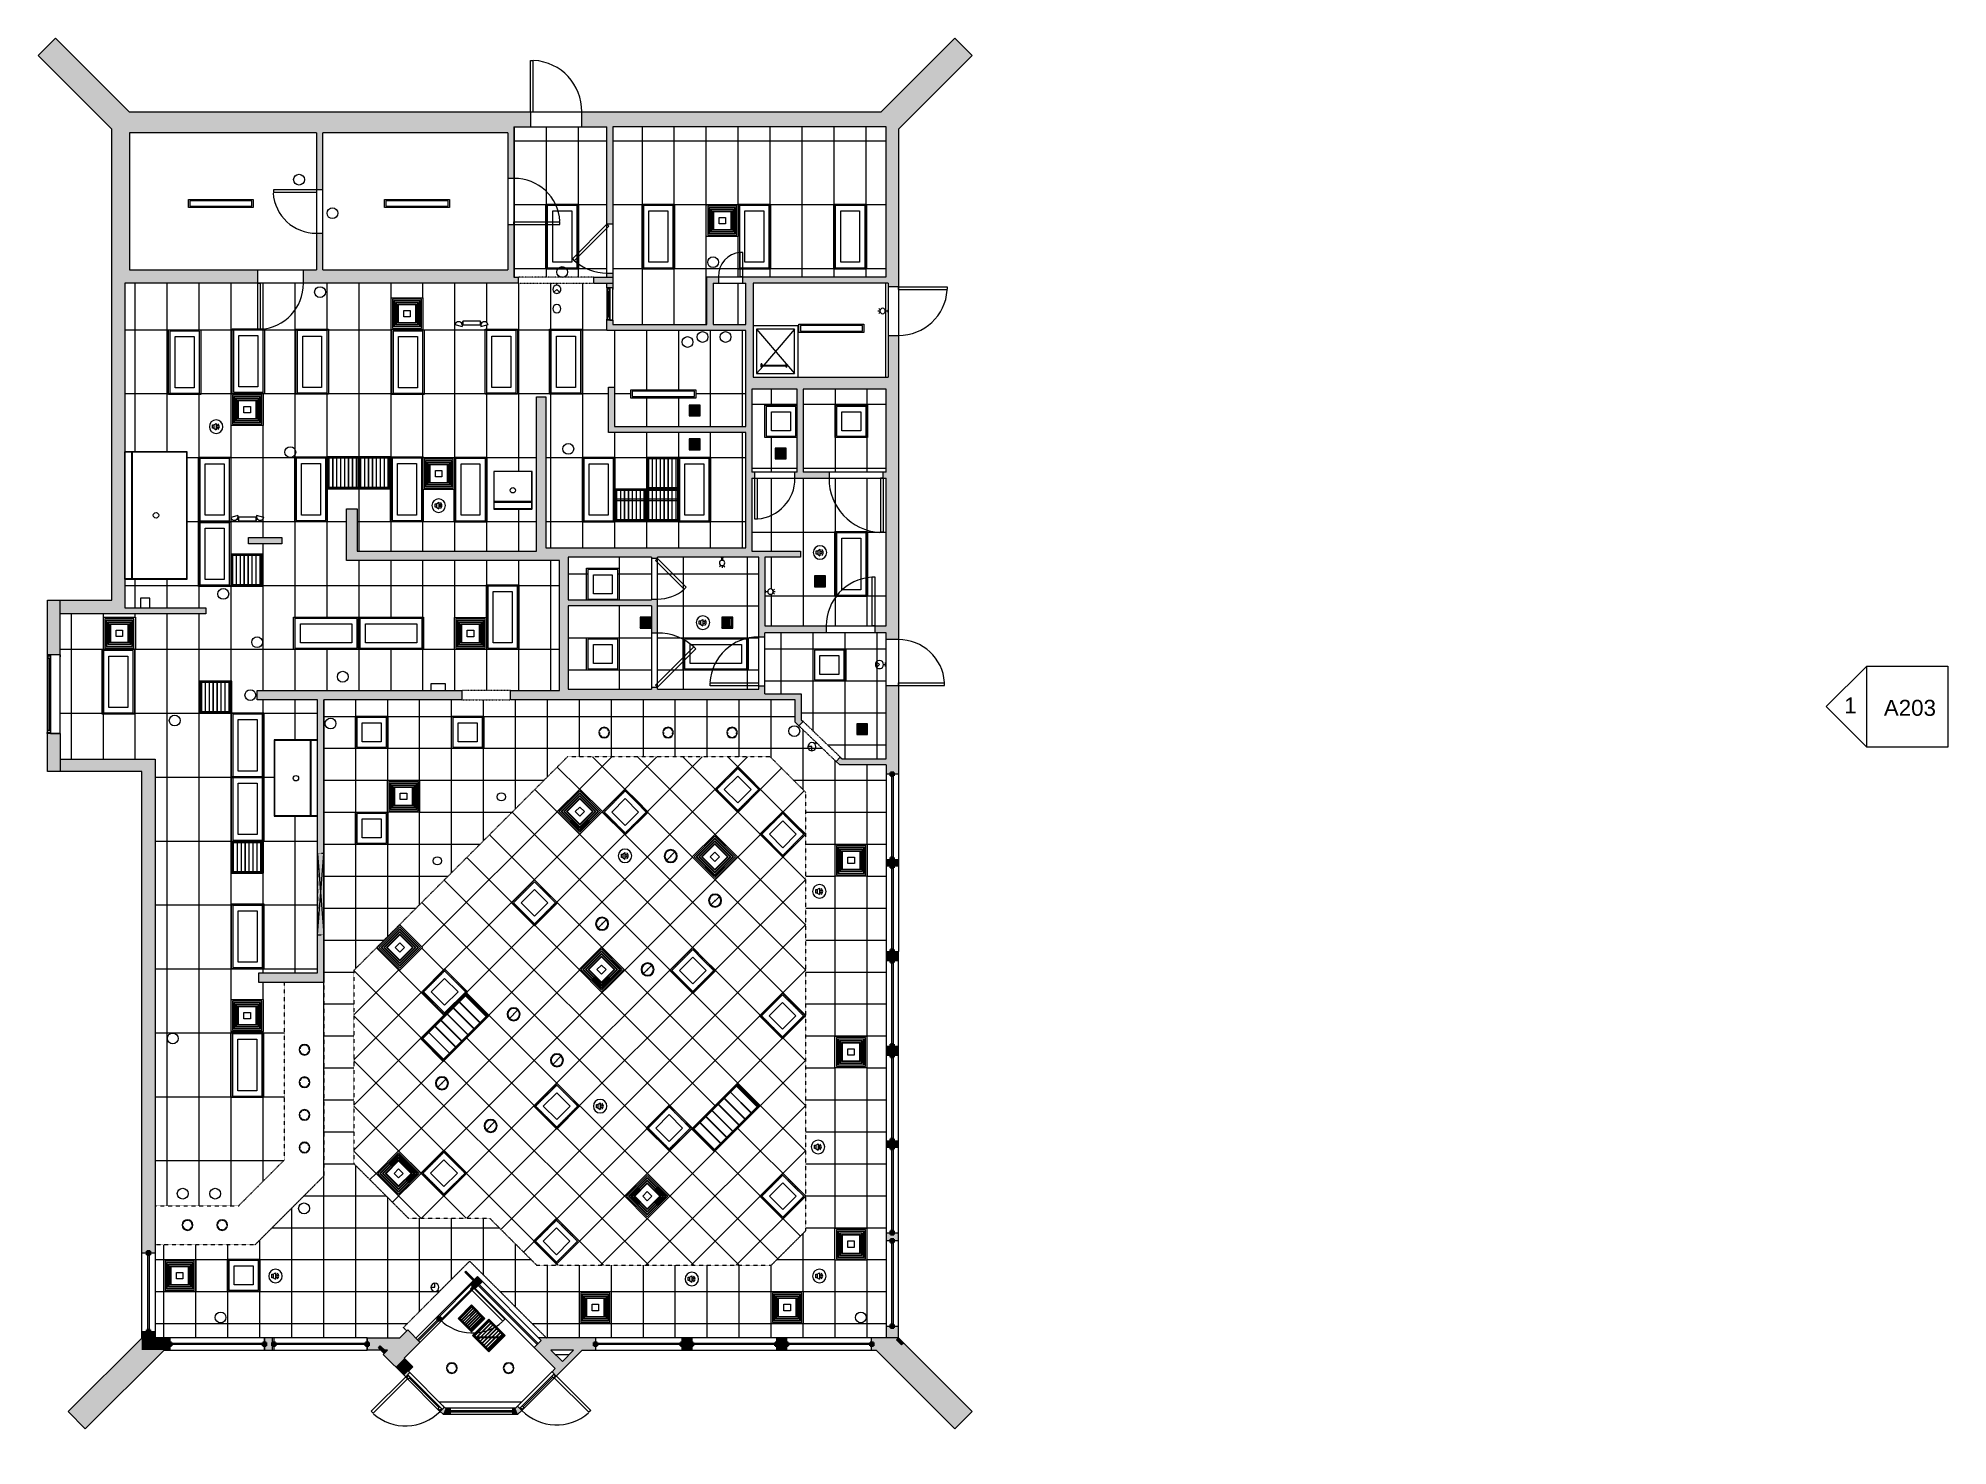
# Model space of a CAD drawing. Header units: inches. Extents: x -294 to 1117, y -522 to 519.
import ezdxf

# ---------------------------------------------------------------- set-up
doc = ezdxf.new("R2010")
doc.units = ezdxf.units.IN
doc.header["$MEASUREMENT"] = 0
doc.linetypes.add('Dash', pattern=[0.23622, 0.11811, -0.11811])
doc.linetypes.add('Overhead', pattern=[0.15625, 0.09375, -0.0625])
for name, color, linetype, lineweight in [('A-CLNG', 13, 'Continuous', 9), ('A-CLNG-PATT', 13, 'Continuous', 9), ('A-DETL-GENF', 92, 'Overhead', 9), ('A-DETL-MEDM', 90, 'Continuous', 9), ('A-DOOR', 31, 'Continuous', 9), ('A-GENM', 13, 'Continuous', 9), ('A-GENM-HDLN', 13, 'Dash', 9), ('A-GLAZ', 151, 'Continuous', 9), ('A-ROOF', 132, 'Continuous', 9), ('A-WALL', 90, 'Continuous', 9), ('A-WALL-PATT', 111, 'Continuous', 9), ('E-LITE-EQPM', 6, 'Continuous', 9), ('G-ANNO-SYMB', 111, 'Continuous', 9), ('M-EQPM', 90, 'Continuous', 9), ('Q-SPCQ', 2, 'Continuous', 9)]:
    doc.layers.add(name, color=color, linetype=linetype, lineweight=lineweight)
doc.styles.add('Arial', font='arial.ttf', dxfattribs={"height": 11.811024})

msp = doc.modelspace()

# ---------------------------------------------------------------- texts
at = {"layer": 'G-ANNO-SYMB', "attachment_point": 1, "style": 'Arial'}
for s, insert, char_height, width in [('1', (1040.6, 31.3), 11.8, 10.984), ('A203', (1069.9, 29.5), 11.81, 46.207)]:
    msp.add_mtext(s, dxfattribs=dict(at, insert=insert, char_height=char_height, width=width))

# ---------------------------------------------------------------- blocks, each defined once
blk = doc.blocks.new('Planitar - Single Door_Flush Panel - 2_-10_ x 6_-8_-4177930-Main Floor')
at = {"layer": 'A-DOOR', "lineweight": 18}
for p, q in [((15, 5), (15, 39)), ((17, 39), (15, 39)), ((17, 5), (17, 39)), ((17, 5), (15, 5))]:
    blk.add_line(p, q, dxfattribs=at)
at = {"layer": 'A-DOOR'}
blk.add_arc((16.8, 5.3), 33.8, 93.7425, 180.5091, dxfattribs=at)
blk = doc.blocks.new('Planitar - Single Door_Flush Panel - 2_-8_ x 6_-8_-4177996-Main Floor')
at = {"layer": 'A-DOOR', "lineweight": 18}
for p, q in [((14, 2.2), (14, 34.2)), ((16, 34.2), (14, 34.2)), ((16, 2.2), (16, 34.2)), ((16, 2.2), (14, 2.2))]:
    blk.add_line(p, q, dxfattribs=at)
at = {"layer": 'A-DOOR'}
blk.add_arc((15.8, 2.6), 31.8, 93.8608, 180.5412, dxfattribs=at)
blk = doc.blocks.new('Planitar - Single Door_Flush Panel - 2_-10_ x 6_-8_-4199307-Main Floor')
at = {"layer": 'A-DOOR', "lineweight": 18}
for p, q in [((15, 2.2), (15, 36.2)), ((17, 36.2), (15, 36.2)), ((17, 2.2), (17, 36.2)), ((17, 2.2), (15, 2.2))]:
    blk.add_line(p, q, dxfattribs=at)
at = {"layer": 'A-DOOR'}
blk.add_arc((16.8, 2.6), 33.8, 93.7425, 180.5091, dxfattribs=at)
blk = doc.blocks.new('Planitar - Single Door_Flush Panel - 3_-0_ x 6_-8_ 45-4178307-Main Floor')
at = {"layer": 'A-DOOR', "lineweight": 18}
for p, q in [((-7.5, 27.7), (-8.9, 26.3)), ((16.6, 0.8), (-8.9, 26.3)), ((18, 2.2), (-7.5, 27.7)), ((18, 2.2), (16.6, 0.8))]:
    blk.add_line(p, q, dxfattribs=at)
at = {"layer": 'A-DOOR'}
blk.add_arc((17.5, 2.5), 35.5, 137.9691, 180.478, dxfattribs=at)
blk = doc.blocks.new('Planitar - Single Door_Flush Panel - 3_-2_ x 6_-8_-4178265-Main Floor')
at = {"layer": 'A-DOOR', "lineweight": 18}
for p, q in [((17, -5.5), (17, -43.5)), ((19, -5.5), (17, -5.5)), ((19, -5.5), (19, -43.5)), ((19, -43.5), (17, -43.5))]:
    blk.add_line(p, q, dxfattribs=at)
at = {"layer": 'A-DOOR'}
blk.add_arc((18.8, -5.8), 37.8, 179.5448, 266.4648, dxfattribs=at)
blk = doc.blocks.new('Planitar - Single Door_Flush Panel - 1_-6_ x 6_-8_-4178373-Main Floor')
at = {"layer": 'A-DOOR', "lineweight": 18}
for p, q in [((7, 2.2), (7, 20.2)), ((9, 20.2), (7, 20.2)), ((9, 2.2), (9, 20.2)), ((9, 2.2), (7, 2.2))]:
    blk.add_line(p, q, dxfattribs=at)
at = {"layer": 'A-DOOR'}
blk.add_arc((8.8, 2.6), 17.8, 95.2025, 180.9674, dxfattribs=at)
blk = doc.blocks.new('Planitar - Single Door_Flush Panel - 3_-0_ x 6_-8_-4312820-Main Floor')
at = {"layer": 'A-DOOR', "lineweight": 18}
for p, q in [((16, -3.7), (16, -39.7)), ((18, -3.7), (16, -3.7)), ((18, -3.7), (18, -39.7)), ((18, -39.7), (16, -39.7))]:
    blk.add_line(p, q, dxfattribs=at)
at = {"layer": 'A-DOOR'}
blk.add_arc((17.8, -4.1), 35.8, 179.5194, 266.3656, dxfattribs=at)
blk = doc.blocks.new('Planitar - Single Door_Flush Panel - 3_-0_ x 6_-8_-4178638-Main Floor')
at = {"layer": 'A-DOOR', "lineweight": 18}
for p, q in [((16, 2.5), (16, 38.5)), ((18, 38.5), (16, 38.5)), ((18, 2.5), (18, 38.5)), ((18, 2.5), (16, 2.5))]:
    blk.add_line(p, q, dxfattribs=at)
at = {"layer": 'A-DOOR'}
blk.add_arc((17.8, 2.8), 35.8, 93.6344, 180.4806, dxfattribs=at)
blk = doc.blocks.new('Planitar - Single Door_Flush Panel - 3_-0_ x 6_-8_-4178727-Main Floor')
at = {"layer": 'A-DOOR', "lineweight": 18}
for p, q in [((16, -2.2), (16, -38.2)), ((18, -2.2), (16, -2.2)), ((18, -2.2), (18, -38.2)), ((18, -38.2), (16, -38.2))]:
    blk.add_line(p, q, dxfattribs=at)
at = {"layer": 'A-DOOR'}
blk.add_arc((17.8, -2.6), 35.8, 179.5194, 266.3656, dxfattribs=at)
blk = doc.blocks.new('Planitar - Single Door_Flush Panel - 2_-6_ x 6_-8_-4178827-Main Floor')
at = {"layer": 'A-DOOR', "lineweight": 18}
for p, q in [((13, 2.2), (13, 32.2)), ((15, 32.2), (13, 32.2)), ((15, 2.2), (15, 32.2)), ((15, 2.2), (13, 2.2))]:
    blk.add_line(p, q, dxfattribs=at)
at = {"layer": 'A-DOOR'}
blk.add_arc((14.8, 2.6), 29.8, 93.991, 180.5775, dxfattribs=at)
blk = doc.blocks.new('Planitar - Single Door_Flush Panel - 2_-6_ x 6_-8_ 45-4186511-Main Floor')
at = {"layer": 'A-DOOR', "lineweight": 18}
for p, q in [((13.6, -0.8), (-7.6, -22)), ((15, -2.2), (-6.2, -23.5)), ((15, -2.2), (13.6, -0.8)), ((-6.2, -23.5), (-7.6, -22))]:
    blk.add_line(p, q, dxfattribs=at)
at = {"layer": 'A-DOOR'}
blk.add_arc((14.5, -2.5), 29.5, 179.4247, 221.4255, dxfattribs=at)
blk = doc.blocks.new('Planitar - Single Door_Flush Panel - 3_-4_ x 6_-8_ 45-4179040-Main Floor')
at = {"layer": 'A-DOOR', "lineweight": 18}
for p, q in [((-8.3, 30.5), (-9.7, 29.1)), ((18.6, 0.8), (-9.7, 29.1)), ((20, 2.2), (-8.3, 30.5)), ((20, 2.2), (18.6, 0.8))]:
    blk.add_line(p, q, dxfattribs=at)
at = {"layer": 'A-DOOR'}
blk.add_arc((19.5, 2.5), 39.5, 137.668, 180.4295, dxfattribs=at)
blk = doc.blocks.new('Planitar - Single Door_Flush Panel - 3_-4_ x 6_-8_-4178958-Main Floor')
at = {"layer": 'A-DOOR', "lineweight": 18}
for p, q in [((18, -2.2), (18, -42.2)), ((20, -2.2), (18, -2.2)), ((20, -2.2), (20, -42.2)), ((20, -42.2), (18, -42.2))]:
    blk.add_line(p, q, dxfattribs=at)
at = {"layer": 'A-DOOR'}
blk.add_arc((19.8, -2.6), 39.8, 179.5677, 266.5563, dxfattribs=at)
blk = doc.blocks.new('Planitar - Single Door_Flush Panel - 2_-10_ x 6_-8_-4331855-Main Floor')
at = {"layer": 'A-DOOR', "lineweight": 18}
for p, q in [((15, 4.5), (15, 38.5)), ((17, 38.5), (15, 38.5)), ((17, 4.5), (17, 38.5)), ((17, 4.5), (15, 4.5))]:
    blk.add_line(p, q, dxfattribs=at)
at = {"layer": 'A-DOOR'}
blk.add_arc((16.8, 4.8), 33.8, 93.7425, 180.5091, dxfattribs=at)
blk = doc.blocks.new('Planitar - Opening - 3_-2_ x 6_-8_-4179119-Main Floor')
at = {"layer": 'A-DETL-GENF'}
for p, q in [((18.7, 2.3), (-19.3, 2.3)), ((-19.3, -2.2), (18.7, -2.2))]:
    blk.add_line(p, q, dxfattribs=at)
at = {"layer": 'A-DETL-MEDM'}
for p, q in [((-19.3, 2.3), (-19.3, -2.2)), ((18.7, -2.2), (18.7, 2.3))]:
    blk.add_line(p, q, dxfattribs=at)
blk = doc.blocks.new('Planitar - Opening - 3_-0_ x 6_-8_-4179213-Main Floor')
at = {"layer": 'A-DETL-GENF'}
for p, q in [((17.7, 3.5), (-18.3, 3.5)), ((-18.3, -3.5), (17.7, -3.5))]:
    blk.add_line(p, q, dxfattribs=at)
at = {"layer": 'A-DETL-MEDM'}
for p, q in [((-18.3, 3.5), (-18.3, -3.5)), ((17.7, -3.5), (17.7, 3.5))]:
    blk.add_line(p, q, dxfattribs=at)
blk = doc.blocks.new('Planitar - Single Door_Flush Panel - 2_-10_ x 6_-8_-4326285-Main Floor')
at = {"layer": 'A-DOOR', "lineweight": 18}
for p, q in [((15, -0.5), (15, -34.5)), ((17, -0.5), (15, -0.5)), ((17, -0.5), (17, -34.5)), ((17, -34.5), (15, -34.5))]:
    blk.add_line(p, q, dxfattribs=at)
at = {"layer": 'A-DOOR'}
blk.add_arc((16.8, -0.8), 33.8, 179.4909, 266.2575, dxfattribs=at)
blk = doc.blocks.new('Wall Opening - Default 1-4322281-Main Floor')
at = {"layer": 'A-GENM'}
for p, q in [((30, 2.25), (-30, -2.25)), ((-30, 2.25), (30, -2.25))]:
    blk.add_line(p, q, dxfattribs=at)
at = {"layer": 'A-GENM-HDLN'}
for p, q in [((30, 2.25), (-30, 2.25)), ((-30, 2.25), (-30, -2.25)), ((30, -2.25), (30, 2.25)), ((-30, -2.25), (30, -2.25))]:
    blk.add_line(p, q, dxfattribs=at)
blk = doc.blocks.new('Planitar-Fixed - Default 1-4335211-Main Floor')
at = {"layer": 'A-GLAZ', "lineweight": 18}
for p, q in [((-29, 5.3), (-28.3, 5.3)), ((-28.3, 5.3), (-28.3, 3)), ((-28.3, 4.8), (-26.5, 4.8)), ((-28.3, 3), (-26.5, 3)), ((-26.5, 4.8), (-26.5, 3)), ((26.5, 4.8), (26.5, 3)), ((28.3, 4.8), (26.5, 4.8)), ((26.5, 3), (28.3, 3)), ((28.3, 5.3), (28.3, 3)), ((29, 5.3), (28.3, 5.3)), ((-29, -4.2), (-27.7, -4.2)), ((29, -4.2), (27.7, -4.2))]:
    blk.add_line(p, q, dxfattribs=at)
at = {"layer": 'A-GLAZ'}
for p, q in [((29, 5.3), (-29, 5.3)), ((-29, 3), (-29, 5.3)), ((29, 3), (-29, 3)), ((-29, 3), (-29, -4.2)), ((-29, 3), (29, 3)), ((29, 3), (-29, 3)), ((-29, -4.2), (-29, 3)), ((29, 3), (29, 5.3)), ((29, -4.2), (29, 3)), ((29, -4.2), (29, 3)), ((-29, -4.2), (29, -4.2)), ((-29, -4.2), (29, -4.2))]:
    blk.add_line(p, q, dxfattribs=at)
at = {"layer": 'A-GLAZ', "lineweight": 25}
blk.add_line((-26.5, 3.9), (26.5, 3.9), dxfattribs=at)
blk = doc.blocks.new('Planitar - Opening - 4_-8_ x 6_-8-4199323-Main Floor')
at = {"layer": 'A-DETL-GENF'}
for p, q in [((27.7, 2.3), (-28.3, 2.3)), ((-28.3, -2.2), (27.7, -2.2))]:
    blk.add_line(p, q, dxfattribs=at)
at = {"layer": 'A-DETL-MEDM'}
for p, q in [((-28.3, 2.3), (-28.3, -2.2)), ((27.7, -2.2), (27.7, 2.3))]:
    blk.add_line(p, q, dxfattribs=at)
blk = doc.blocks.new('Planitar-Fixed - Default 1-4200011-Main Floor')
at = {"layer": 'A-GLAZ', "lineweight": 18}
for p, q in [((-12, 2.8), (-11.3, 2.8)), ((-11.3, 2.8), (-11.3, 0.5)), ((-11.3, 2.3), (-9.5, 2.3)), ((-11.3, 0.5), (-9.5, 0.5)), ((-9.5, 2.3), (-9.5, 0.5)), ((9.5, 2.3), (9.5, 0.5)), ((11.3, 2.3), (9.5, 2.3)), ((9.5, 0.5), (11.3, 0.5)), ((11.3, 2.8), (11.3, 0.5)), ((12, 2.8), (11.3, 2.8)), ((-12, -1.7), (-10.7, -1.7)), ((12, -1.7), (10.7, -1.7))]:
    blk.add_line(p, q, dxfattribs=at)
at = {"layer": 'A-GLAZ'}
for p, q in [((12, 2.8), (-12, 2.8)), ((-12, 0.5), (-12, 2.8)), ((12, 0.5), (-12, 0.5)), ((-12, 0.5), (-12, -1.7)), ((-12, 0.5), (12, 0.5)), ((12, 0.5), (-12, 0.5)), ((-12, -1.7), (-12, 0.5)), ((12, 0.5), (12, 2.8)), ((12, -1.7), (12, 0.5)), ((12, -1.7), (12, 0.5)), ((-12, -1.7), (12, -1.7)), ((-12, -1.7), (12, -1.7))]:
    blk.add_line(p, q, dxfattribs=at)
at = {"layer": 'A-GLAZ', "lineweight": 25}
blk.add_line((-9.5, 1.4), (9.5, 1.4), dxfattribs=at)
blk = doc.blocks.new('Planitar - Single Door_Flush Panel - 3_-0_ x 6_-8_-4327926-Main Floor')
at = {"layer": 'A-DOOR', "lineweight": 18}
for p, q in [((16, 2.2), (16, 38.2)), ((18, 38.2), (16, 38.2)), ((18, 2.2), (18, 38.2)), ((18, 2.2), (16, 2.2))]:
    blk.add_line(p, q, dxfattribs=at)
at = {"layer": 'A-DOOR'}
blk.add_arc((17.8, 2.6), 35.8, 93.6344, 180.4806, dxfattribs=at)
blk = doc.blocks.new('Planitar - Single Door_Flush Panel - 3_-0_ x 6_-8_-4327927-Main Floor')
at = {"layer": 'A-DOOR', "lineweight": 18}
for p, q in [((16, -2.2), (16, -38.2)), ((18, -2.2), (16, -2.2)), ((18, -2.2), (18, -38.2)), ((18, -38.2), (16, -38.2))]:
    blk.add_line(p, q, dxfattribs=at)
at = {"layer": 'A-DOOR'}
blk.add_arc((17.8, -2.6), 35.8, 179.5194, 266.3656, dxfattribs=at)
blk = doc.blocks.new('Roof Top Unit - Default 2-V1-Main Floor')
at = {"layer": 'M-EQPM'}
for p, q in [((-8.1, -27.5), (-10.7, -27.5)), ((-5.2, -27.5), (-7.8, -27.5)), ((-2.3, -27.5), (-4.9, -27.5)), ((0.6, -27.5), (-2, -27.5)), ((3.5, -27.5), (0.9, -27.5)), ((6.4, -27.5), (3.8, -27.5)), ((9.3, -27.5), (6.7, -27.5)), ((10.5, -27.5), (9.6, -27.5)), ((15.4, -27.5), (12.8, -27.5)), ((18.3, -27.5), (15.7, -27.5)), ((21.2, -27.5), (18.6, -27.5)), ((24.1, -27.5), (21.5, -27.5)), ((27, -27.5), (24.4, -27.5)), ((29.9, -27.5), (27.3, -27.5)), ((32.8, -27.5), (30.2, -27.5)), ((34, -27.5), (33.1, -27.5)), ((-10.7, -28.5), (-8.1, -28.5)), ((-7.8, -28.5), (-5.2, -28.5)), ((-4.9, -28.5), (-2.3, -28.5)), ((-2, -28.5), (0.6, -28.5)), ((0.9, -28.5), (3.5, -28.5)), ((3.8, -28.5), (6.4, -28.5)), ((6.7, -28.5), (9.3, -28.5)), ((9.6, -28.5), (10.5, -28.5)), ((12.8, -28.5), (15.4, -28.5)), ((15.7, -28.5), (18.3, -28.5)), ((18.6, -28.5), (21.2, -28.5)), ((21.5, -28.5), (24.1, -28.5)), ((24.4, -28.5), (27, -28.5)), ((27.3, -28.5), (29.9, -28.5)), ((30.2, -28.5), (32.8, -28.5)), ((33.1, -28.5), (34, -28.5))]:
    blk.add_line(p, q, dxfattribs=at)
blk = doc.blocks.new('Recessed Fluorescent Light - Default 1-4270592-Main Floor')
at = {"layer": 'E-LITE-EQPM'}
for p, q in [((-24, -12), (-24, 12)), ((-24, 12), (-23.25, 12)), ((23, 11), (-23, 11)), ((-23, 11), (-23, -11)), ((-19, -7), (-19, 7)), ((-19, 7), (19, 7)), ((19, 7), (19, -7)), ((23, 0), (23, 11)), ((23.75, 12), (24, 12)), ((24, 12), (24, 0)), ((24, -12), (-24, -12)), ((-23, -11), (23, -11)), ((19, -7), (-19, -7)), ((23, -11), (23, 0)), ((24, 0), (24, -12))]:
    blk.add_line(p, q, dxfattribs=at)
blk = doc.blocks.new('Recessed Fluorescent Light - Default 1-V2-Main Floor')
at = {"layer": 'E-LITE-EQPM'}
for p, q in [((-24, -12), (-24, 12)), ((-24, 12), (24, 12)), ((23, 11), (-23, 11)), ((-23, 11), (-23, -11)), ((-19, -7), (-19, 7)), ((-19, 7), (19, 7)), ((19, 7), (19, -7)), ((23, 0), (23, 11)), ((24, 12), (24, 0)), ((24, -12), (-24, -12)), ((-23, -11), (23, -11)), ((19, -7), (-19, -7)), ((23, -11), (23, 0)), ((24, 0), (24, -12))]:
    blk.add_line(p, q, dxfattribs=at)
blk = doc.blocks.new('Air Vent - Default 1-4271899-Main Floor')
at = {"layer": 'Q-SPCQ'}
for p, q in [((-11.8, 11.8), (-11.8, -11.8)), ((-11.8, 11.8), (-11.3, 11.3)), ((11.8, 11.8), (-11.8, 11.8)), ((-11.3, -11.3), (-11.3, 11.3)), ((-11.3, 11.3), (11.3, 11.3)), ((-10.8, -10.8), (-10.8, 10.8)), ((10.8, 10.8), (-10.8, 10.8)), ((-10.6, 10.8), (-10.6, -10.8)), ((-10.5, -10.8), (-10.5, 10.8)), ((-7.8, 10.8), (-7.8, -10.8)), ((-7.7, 10.8), (-7.7, -10.8)), ((-7.5, -10.8), (-7.5, 10.8)), ((-4.9, 10.8), (-4.9, -10.8)), ((-4.8, 10.8), (-4.8, -10.8)), ((-4.6, -10.8), (-4.6, 10.8)), ((-2, 10.8), (-2, -10.8)), ((-1.9, 10.8), (-1.9, -10.8)), ((-1.7, -10.8), (-1.7, 10.8)), ((0.9, 10.8), (0.9, -10.8)), ((1, 10.8), (1, -10.8)), ((1.2, -10.8), (1.2, 10.8)), ((3.8, 10.8), (3.8, -10.8)), ((3.9, 10.8), (3.9, -10.8)), ((4.1, -10.8), (4.1, 10.8)), ((6.7, 10.8), (6.7, -10.8)), ((6.8, 10.8), (6.8, -10.8)), ((7, -10.8), (7, 10.8)), ((9.6, 10.8), (9.6, -10.8)), ((9.7, 10.8), (9.7, -10.8)), ((9.9, -10.8), (9.9, 10.8)), ((10.8, 10.8), (10.8, -10.8)), ((11.3, 11.3), (11.8, 11.8)), ((11.3, 11.3), (11.3, -11.3)), ((11.8, -11.8), (11.8, 11.8)), ((-11.8, -11.8), (-11.3, -11.3)), ((-11.8, -11.8), (11.8, -11.8)), ((11.3, -11.3), (-11.3, -11.3)), ((10.8, -10.8), (-10.8, -10.8)), ((11.8, -11.8), (11.3, -11.3))]:
    blk.add_line(p, q, dxfattribs=at)
blk = doc.blocks.new('Air Vent - Default 1-4272767-Main Floor')
at = {"layer": 'Q-SPCQ'}
for p, q in [((-4, 4), (-4, -4)), ((-4, 4), (-3.5, 3.5)), ((4, 4), (-4, 4)), ((-3.5, -3.5), (-3.5, 3.5)), ((-3.5, 3.5), (3.5, 3.5)), ((-3, -3), (-3, 3)), ((3, 3), (-3, 3)), ((-2.9, 3), (-2.9, -3)), ((-2.7, -3), (-2.7, 3)), ((-2.3, 3), (-2.3, -3)), ((-2.2, 3), (-2.2, -3)), ((-2, -3), (-2, 3)), ((-1.6, 3), (-1.6, -3)), ((-1.5, 3), (-1.5, -3)), ((-1.3, -3), (-1.3, 3)), ((-0.9, 3), (-0.9, -3)), ((-0.8, 3), (-0.8, -3)), ((-0.6, -3), (-0.6, 3)), ((-0.2, 3), (-0.2, -3)), ((-0.1, 3), (-0.1, -3)), ((0.1, -3), (0.1, 3)), ((0.5, 3), (0.5, -3)), ((0.6, 3), (0.6, -3)), ((0.8, -3), (0.8, 3)), ((1.1, 3), (1.1, -3)), ((1.3, 3), (1.3, -3)), ((1.4, -3), (1.4, 3)), ((1.8, 3), (1.8, -3)), ((2, 3), (2, -3)), ((2.1, -3), (2.1, 3)), ((3, 3), (3, -3)), ((3.5, 3.5), (4, 4)), ((3.5, 3.5), (3.5, -3.5)), ((4, -4), (4, 4)), ((-4, -4), (-3.5, -3.5)), ((-4, -4), (4, -4)), ((3.5, -3.5), (-3.5, -3.5)), ((3, -3), (-3, -3)), ((4, -4), (3.5, -3.5))]:
    blk.add_line(p, q, dxfattribs=at)
blk = doc.blocks.new('Ceiling Mounted Fluorescent Light - Default 1-4273253-Main Floor')
at = {"layer": 'E-LITE-EQPM'}
for p, q in [((-24, -3), (-24, 3)), ((-24, 3), (24, 3)), ((23, 2), (-23, 2)), ((-23, 2), (-23, -2)), ((23, 0), (23, 2)), ((24, 3), (24, 0)), ((24, -3), (-24, -3)), ((-23, -2), (23, -2)), ((20.4, -11), (20.8, -11)), ((20.8, -12), (20.4, -12)), ((21.1, -11), (21.5, -11)), ((21.5, -12), (21.1, -12)), ((21.8, -11), (22.2, -11)), ((22.2, -12), (21.8, -12)), ((22.5, -11), (22.9, -11)), ((22.9, -12), (22.5, -12)), ((23, -2), (23, 0)), ((23.6, -12), (23.2, -12)), ((24, -12), (23.9, -12)), ((24, 0), (24, -3)), ((24, -9.2), (24, -12))]:
    blk.add_line(p, q, dxfattribs=at)
blk = doc.blocks.new('Emegency Light - Wall Mounted - Default 1-4274073-Main Floor')
at = {"layer": 'Q-SPCQ'}
for p, q in [((0, -4.5), (-2.1, -6.6)), ((0, -1.5), (0, 0)), ((2.1, -6.6), (0, -4.5))]:
    blk.add_line(p, q, dxfattribs=at)
for start, end in [(45, 225), (225, 45)]:
    blk.add_arc((0, -4.5), 3, start, end, dxfattribs=at)
blk = doc.blocks.new('Emergency Light- Ceiling Mounted - Default 1-4274500-Main Floor')
at = {"layer": 'Q-SPCQ'}
for start, end in [(0, 180), (180, 360)]:
    blk.add_arc((0, 0), 3, start, end, dxfattribs=at)
blk = doc.blocks.new('Recessed Fluorescent Light - Default 1-V3-Main Floor')
at = {"layer": 'E-LITE-EQPM'}
for p, q in [((-24, -12), (-24, 12)), ((-24, 12), (24, 12)), ((23, 11), (-23, 11)), ((-23, 11), (-23, -11)), ((-19, -7), (-19, 7)), ((-19, 7), (19, 7)), ((19, 7), (19, -7)), ((23, 0), (23, 11)), ((24, -12), (-24, -12)), ((-23, -11), (23, -11)), ((19, -7), (-19, -7)), ((23, -11), (23, 0)), ((24, -11.1), (24, -12))]:
    blk.add_line(p, q, dxfattribs=at)
blk = doc.blocks.new('Recessed Fluorescent Light - Default 1-V4-Main Floor')
at = {"layer": 'E-LITE-EQPM'}
for p, q in [((-24, 12), (24, 12)), ((23, 11), (-23, 11)), ((-23, 11), (-23, -11)), ((-19, -7), (-19, 7)), ((-19, 7), (19, 7)), ((19, 7), (19, -7)), ((23, 0), (23, 11)), ((24, 12), (24, 0)), ((-24, -12), (-24, -11)), ((24, -12), (-24, -12)), ((-23, -11), (23, -11)), ((19, -7), (-19, -7)), ((23, -11), (23, 0)), ((24, 0), (24, -12))]:
    blk.add_line(p, q, dxfattribs=at)
blk = doc.blocks.new('Speaker - Default 1-4277320-Main Floor')
at = {"layer": 'Q-SPCQ'}
for p, q in [((-2.7, -1.2), (-2.7, 1.3)), ((-2.7, 1.3), (-1.7, 1.3)), ((-1.7, 1.3), (0, 2.4)), ((-1.7, 1.3), (-1.7, -1.2)), ((0, 2.4), (0, -2.4)), ((-1.7, -1.2), (-2.7, -1.2)), ((-1.7, -1.2), (0, -2.4))]:
    blk.add_line(p, q, dxfattribs=at)
for centre, radius, start, end in [((0, 0), 5, 360, 180), ((0, 0), 5, 0, 180), ((0, 0), 5, 180, 360), ((-0.1, 0), 1.51, 303.8783, 56.1217), ((-0.1, 0), 2.51, 303.8783, 56.1217), ((0, 0), 5, 180, 360)]:
    blk.add_arc(centre, radius, start, end, dxfattribs=at)
blk = doc.blocks.new('Recessed Fluorescent Light - Default 1-V5-Main Floor')
at = {"layer": 'E-LITE-EQPM'}
for p, q in [((-24, -12), (-24, 12)), ((-24, 12), (0.4, 12)), ((23, 11), (-23, 11)), ((-23, 11), (-23, -11)), ((-19, -7), (-19, 7)), ((-19, 7), (19, 7)), ((19, 7), (19, -7)), ((23, 0), (23, 11)), ((23.9, 12), (24, 12)), ((24, 12), (24, 0)), ((-0.2, -12), (-24, -12)), ((-23, -11), (23, -11)), ((19, -7), (-19, -7)), ((23, -11), (23, 0)), ((24, -12), (23.4, -12)), ((24, 0), (24, -12))]:
    blk.add_line(p, q, dxfattribs=at)
blk = doc.blocks.new('Recessed Fluorescent Light - Default 1-V6-Main Floor')
at = {"layer": 'E-LITE-EQPM'}
for p, q in [((-24, -12), (-24, 12)), ((-24, 12), (0.1, 12)), ((23, 11), (-23, 11)), ((-23, 11), (-23, -11)), ((-19, -7), (-19, 7)), ((-19, 7), (19, 7)), ((19, 7), (19, -7)), ((23, 0), (23, 11)), ((23.7, 12), (24, 12)), ((24, 12), (24, 0)), ((24, -12), (-24, -12)), ((-23, -11), (23, -11)), ((19, -7), (-19, -7)), ((23, -11), (23, 0)), ((24, 0), (24, -12))]:
    blk.add_line(p, q, dxfattribs=at)
blk = doc.blocks.new('Ceiling Diffuser - Default 1-4278536-Main Floor')
at = {"layer": 'M-EQPM'}
for p, q in [((-11.8, -11.8), (-11.8, 11.8)), ((-11.8, 11.8), (11.8, 11.8)), ((10.8, 10.8), (-10.8, 10.8)), ((-10.8, 10.8), (-10.8, -10.8)), ((-9.8, -9.8), (-9.8, 9.8)), ((-9.8, 9.8), (9.8, 9.8)), ((9.4, 9.4), (-9.4, 9.4)), ((-9.4, 9.4), (-9.4, -9.4)), ((-8.4, -8.4), (-8.4, 8.4)), ((-8.4, 8.4), (8.4, 8.4)), ((8, 8), (-8, 8)), ((-8, 8), (-8, -8)), ((-7, -7), (-7, 7)), ((-7, 7), (7, 7)), ((6.6, 6.6), (-6.6, 6.6)), ((-6.6, 6.6), (-6.6, -6.6)), ((-2.4, 2.4), (2.4, 2.4)), ((-2.4, -2.4), (-2.4, 2.4)), ((2.4, 2.4), (2.4, -2.4)), ((6.6, -6.6), (6.6, 6.6)), ((7, 7), (7, -7)), ((8, -8), (8, 8)), ((8.4, 8.4), (8.4, -8.4)), ((9.4, -9.4), (9.4, 9.4)), ((9.8, 9.8), (9.8, -9.8)), ((10.8, -10.8), (10.8, 10.8)), ((11.8, 11.8), (11.8, -11.8)), ((11.8, -11.8), (-11.8, -11.8)), ((-10.8, -10.8), (10.8, -10.8)), ((9.8, -9.8), (-9.8, -9.8)), ((-9.4, -9.4), (9.4, -9.4)), ((8.4, -8.4), (-8.4, -8.4)), ((-8, -8), (8, -8)), ((7, -7), (-7, -7)), ((-6.6, -6.6), (6.6, -6.6)), ((2.4, -2.4), (-2.4, -2.4))]:
    blk.add_line(p, q, dxfattribs=at)
blk = doc.blocks.new('Recessed Fluorescent Light - Default 1-V7-Main Floor')
at = {"layer": 'E-LITE-EQPM'}
for p, q in [((-24, -12), (-24, 12)), ((-24, 12), (24, 12)), ((23, 11), (-23, 11)), ((-23, 11), (-23, -11)), ((-19, -7), (-19, 7)), ((-19, 7), (19, 7)), ((19, 7), (19, -7)), ((23, 0), (23, 11)), ((24, 12), (24, 0)), ((-21, -12), (-24, -12)), ((-23, -11), (23, -11)), ((24, -12), (-20.6, -12)), ((19, -7), (-19, -7)), ((23, -11), (23, 0)), ((24, 0), (24, -12))]:
    blk.add_line(p, q, dxfattribs=at)
blk = doc.blocks.new('Recessed Fluorescent Light - Default 1-V8-Main Floor')
at = {"layer": 'E-LITE-EQPM'}
for p, q in [((-24, -12), (-24, 12)), ((-24, 12), (24, 12)), ((23, 11), (-23, 11)), ((-23, 11), (-23, -11)), ((-19, -7), (-19, 7)), ((-19, 7), (19, 7)), ((19, 7), (19, -7)), ((23, 0), (23, 11)), ((24, 12), (24, 0)), ((-23.75, -12), (-24, -12)), ((-23, -11), (23, -11)), ((19, -7), (-19, -7)), ((24, -12), (-0.25, -12)), ((23, -11), (23, 0)), ((24, 0), (24, -12))]:
    blk.add_line(p, q, dxfattribs=at)
blk = doc.blocks.new('Recessed Fluorescent Light - Default 1-V9-Main Floor')
at = {"layer": 'E-LITE-EQPM'}
for p, q in [((-24, -12), (-24, 12)), ((-24, 12), (-23.9, 12)), ((23, 11), (-23, 11)), ((-23, 11), (-23, -11)), ((-19, -7), (-19, 7)), ((-19, 7), (19, 7)), ((-0.3, 12), (24, 12)), ((19, 7), (19, -7)), ((23, 0), (23, 11)), ((24, 12), (24, 0)), ((24, -12), (-24, -12)), ((-23, -11), (23, -11)), ((19, -7), (-19, -7)), ((23, -11), (23, 0)), ((24, 0), (24, -12))]:
    blk.add_line(p, q, dxfattribs=at)
blk = doc.blocks.new('Recessed Fluorescent Light - Default 1-4282298-Main Floor')
at = {"layer": 'E-LITE-EQPM'}
for p, q in [((-12, -12), (-12, 12)), ((-12, 12), (12, 12)), ((11, 11), (-11, 11)), ((-11, 11), (-11, -11)), ((-7, -7), (-7, 7)), ((-7, 7), (7, 7)), ((7, 7), (7, -7)), ((11, 0), (11, 11)), ((12, 12), (12, 0)), ((12, -12), (-12, -12)), ((-11, -11), (11, -11)), ((7, -7), (-7, -7)), ((11, -11), (11, 0)), ((12, 0), (12, -12))]:
    blk.add_line(p, q, dxfattribs=at)
blk = doc.blocks.new('Recessed Fluorescent Light - Default 1-V10-Main Floor')
at = {"layer": 'E-LITE-EQPM'}
for p, q in [((-12, -11.5), (-12, 12)), ((-12, 12), (12, 12)), ((11, 11), (-11, 11)), ((-11, 11), (-11, -11)), ((-7, -7), (-7, 7)), ((-7, 7), (7, 7)), ((7, 7), (7, -7)), ((11, 0), (11, 11)), ((12, 12), (12, 0)), ((-11, -11), (11, -11)), ((7, -7), (-7, -7)), ((11, -11), (11, 0)), ((12, 0), (12, -11.5))]:
    blk.add_line(p, q, dxfattribs=at)
blk = doc.blocks.new('Recessed Fluorescent Light - Default 1-V11-Main Floor')
at = {"layer": 'E-LITE-EQPM'}
for p, q in [((-12, -12), (-12, 12)), ((-12, 12), (12, 12)), ((11, 11), (-11, 11)), ((-11, 11), (-11, -11)), ((-7, -7), (-7, 7)), ((-7, 7), (7, 7)), ((7, 7), (7, -7)), ((11, 0), (11, 11)), ((12, -12), (-12, -12)), ((-11, -11), (11, -11)), ((7, -7), (-7, -7)), ((11, -11), (11, 0))]:
    blk.add_line(p, q, dxfattribs=at)
blk = doc.blocks.new('Emegency Light - Wall Mounted - Default 1-V12-Main Floor')
at = {"layer": 'Q-SPCQ'}
for p, q in [((1.5, 0), (-1.5, 0)), ((0, -4.5), (-2.1, -6.6)), ((0, -1.5), (0, 0)), ((2.1, -6.6), (0, -4.5))]:
    blk.add_line(p, q, dxfattribs=at)
for start, end in [(45, 225), (225, 45)]:
    blk.add_arc((0, -4.5), 3, start, end, dxfattribs=at)
blk = doc.blocks.new('Recessed Fluorescent Light - Default 1-V13-Main Floor')
at = {"layer": 'E-LITE-EQPM'}
for p, q in [((-12, -12), (-12, 12)), ((-12, 12), (11.8, 12)), ((11, 11), (-11, 11)), ((-11, 11), (-11, -11)), ((-7, -7), (-7, 7)), ((-7, 7), (7, 7)), ((7, 7), (7, -7)), ((11, 0), (11, 11)), ((12, 11.9), (12, 0)), ((12, -12), (-12, -12)), ((-11, -11), (11, -11)), ((7, -7), (-7, -7)), ((11, -11), (11, 0)), ((12, 0), (12, -12))]:
    blk.add_line(p, q, dxfattribs=at)
blk = doc.blocks.new('Recessed Pot Light - 8_-4289750-Main Floor')
at = {"layer": 'E-LITE-EQPM'}
for start, end in [(360, 180), (180, 360)]:
    blk.add_arc((0, 0), 3.94, start, end, dxfattribs=at)
blk = doc.blocks.new('Recessed Fluorescent Light - Default 1-V14-Main Floor')
at = {"layer": 'E-LITE-EQPM'}
for p, q in [((-24, -12), (-24, 12)), ((-24, 12), (23.75, 12)), ((23, 11), (-23, 11)), ((-23, 11), (-23, -11)), ((-19, -7), (-19, 7)), ((-19, 7), (19, 7)), ((19, 7), (19, -7)), ((23, 0), (23, 11)), ((24, 11.87), (24, 0)), ((24, -12), (-24, -12)), ((-23, -11), (23, -11)), ((19, -7), (-19, -7)), ((23, -11), (23, 0)), ((24, 0), (24, -12))]:
    blk.add_line(p, q, dxfattribs=at)
blk = doc.blocks.new('Recessed Fluorescent Light - Default 1-V15-Main Floor')
at = {"layer": 'E-LITE-EQPM'}
for p, q in [((-24, -12), (-24, 12)), ((-24, 12), (24, 12)), ((23, 11), (-23, 11)), ((-23, 11), (-23, -11)), ((-19, -7), (-19, 7)), ((-19, 7), (19, 7)), ((19, 7), (19, -7)), ((23, 0), (23, 11)), ((24, 12), (24, 11.1)), ((24, -12), (-24, -12)), ((-23, -11), (23, -11)), ((19, -7), (-19, -7)), ((23, -11), (23, 0))]:
    blk.add_line(p, q, dxfattribs=at)
blk = doc.blocks.new('Attic Access Hatch - 2_-0_ x 2_-0_ 2-4308849-Main Floor')
at = {"layer": 'Q-SPCQ'}
for p, q in [((-16.5, 19), (16.5, 19)), ((-14, 16.5), (7.8, -9.2)), ((-14, 16.5), (-14, -16.5)), ((14, 16.5), (-14, 16.5)), ((14, 16.5), (-8.6, -10.1)), ((14, 16.5), (-8.6, -10.1)), ((14, -16.5), (14, 16.5)), ((16.5, 19), (16.5, -19)), ((-9.2, -10.9), (-14, -16.5)), ((-9.2, -10.9), (-14, -16.5)), ((8.1, -9.6), (14, -16.5)), ((-14, -16.5), (14, -16.5))]:
    blk.add_line(p, q, dxfattribs=at)
at = {"layer": 'Q-SPCQ', "linetype": 'Dash'}
blk.add_line((-14, -16.5), (14, -16.5), dxfattribs=at)
blk = doc.blocks.new('Recessed Fluorescent Light - Default 1-V16-Main Floor')
at = {"layer": 'E-LITE-EQPM'}
for p, q in [((-24, -12), (-24, 12)), ((-24, 12), (0, 12)), ((23, 11), (-23, 11)), ((-23, 11), (-23, -11)), ((-19, -7), (-19, 7)), ((-19, 7), (19, 7)), ((19, 7), (19, -7)), ((23, 0), (23, 11)), ((23.6, 12), (24, 12)), ((24, 12), (24, 0)), ((24, -12), (-24, -12)), ((-23, -11), (23, -11)), ((19, -7), (-19, -7)), ((23, -11), (23, 0)), ((24, 0), (24, -12))]:
    blk.add_line(p, q, dxfattribs=at)
blk = doc.blocks.new('Ceiling Mounted Fluorescent Light - Default 1-V17-Main Floor')
at = {"layer": 'E-LITE-EQPM'}
for p, q in [((-24, -3), (-24, 3)), ((-24, 3), (24, 3)), ((23, 2), (-23, 2)), ((-23, 2), (-23, -2)), ((23, 0), (23, 2)), ((24, 3), (24, 0)), ((24, -3), (-24, -3)), ((-23, -2), (23, -2)), ((23, -2), (23, 0)), ((24, 0), (24, -3))]:
    blk.add_line(p, q, dxfattribs=at)
blk = doc.blocks.new('Pendant Light - Default 1-4296223-Main Floor')
at = {"layer": 'E-LITE-EQPM'}
blk.add_line((3.4, 3.4), (-3.4, -3.4), dxfattribs=at)
for radius, start, end in [(4.8, 90, 270), (4.8, 90, 270), (4.3, 90, 270), (0.25, 90, 270), (4.8, 270, 90), (4.8, 270, 90), (4.3, 270, 90), (0.25, 270, 90)]:
    blk.add_arc((0, 0), radius, start, end, dxfattribs=at)
blk = doc.blocks.new('Recessed Fluorescent Light - Default 1-V18-Main Floor')
at = {"layer": 'E-LITE-EQPM'}
for p, q in [((-12, -12), (-12, 12)), ((-12, 12), (12, 12)), ((11, 11), (-11, 11)), ((-11, 11), (-11, -11)), ((-7, -7), (-7, 7)), ((-7, 7), (7, 7)), ((7, 7), (7, -7)), ((11, 0), (11, 11)), ((12, 12), (12, 0)), ((12, -12), (-12, -12)), ((-11, -11), (11, -11)), ((7, -7), (-7, -7)), ((11, -11), (11, 0)), ((12, 0), (12, -12))]:
    blk.add_line(p, q, dxfattribs=at)
blk = doc.blocks.new('Air Vent - Default 1-4302641-Main Floor')
at = {"layer": 'Q-SPCQ'}
for p, q in [((-24, 11.8), (-24, -11.8)), ((-24, 11.8), (-23.5, 11.3)), ((24, 11.8), (-24, 11.8)), ((-23.5, -11.3), (-23.5, 11.3)), ((-23.5, 11.3), (23.5, 11.3)), ((-23, -10.8), (-23, 10.8)), ((23, 10.8), (-23, 10.8)), ((-22.9, 10.8), (-22.9, -10.8)), ((-22.7, -10.8), (-22.7, 10.8)), ((-16.6, 10.8), (-16.6, -10.8)), ((-16.5, 10.8), (-16.5, -10.8)), ((-16.3, -10.8), (-16.3, 10.8)), ((-10.2, 10.8), (-10.2, -10.8)), ((-10.1, 10.8), (-10.1, -10.8)), ((-9.9, -10.8), (-9.9, 10.8)), ((-3.8, 10.8), (-3.8, -10.8)), ((-3.7, 10.8), (-3.7, -10.8)), ((-3.5, -10.8), (-3.5, 10.8)), ((2.6, 10.8), (2.6, -10.8)), ((2.7, 10.8), (2.7, -10.8)), ((2.9, -10.8), (2.9, 10.8)), ((9, 10.8), (9, -10.8)), ((9.1, 10.8), (9.1, -10.8)), ((9.3, -10.8), (9.3, 10.8)), ((15.4, 10.8), (15.4, -10.8)), ((15.6, 10.8), (15.6, -10.8)), ((15.7, -10.8), (15.7, 10.8)), ((21.8, 10.8), (21.8, -10.8)), ((22, 10.8), (22, -10.8)), ((22.1, -10.8), (22.1, 10.8)), ((23, 10.8), (23, -10.8)), ((23.5, 11.3), (24, 11.8)), ((23.5, 11.3), (23.5, -11.3)), ((24, -11.8), (24, 11.8)), ((-24, -11.8), (-23.5, -11.3)), ((-24, -11.8), (24, -11.8)), ((23.5, -11.3), (-23.5, -11.3)), ((23, -10.8), (-23, -10.8)), ((24, -11.8), (23.5, -11.3))]:
    blk.add_line(p, q, dxfattribs=at)
blk = doc.blocks.new('Emegency Light - Wall Mounted - Default 1-V19-Main Floor')
at = {"layer": 'Q-SPCQ'}
for p, q in [((0, -4.5), (-2.1, -6.6)), ((0, -1.5), (0, 0)), ((1.5, 0), (0, 0)), ((2.1, -6.6), (0, -4.5))]:
    blk.add_line(p, q, dxfattribs=at)
for start, end in [(45, 225), (225, 45)]:
    blk.add_arc((0, -4.5), 3, start, end, dxfattribs=at)
blk = doc.blocks.new('Emegency Light - Wall Mounted - Default 1-4326652-Main Floor')
at = {"layer": 'Q-SPCQ'}
for p, q in [((1.5, 0), (-1.5, 0)), ((0, -4.5), (-2.1, -6.6)), ((0, -1.5), (0, 0)), ((2.1, -6.6), (0, -4.5))]:
    blk.add_line(p, q, dxfattribs=at)
for start, end in [(45, 225), (225, 45)]:
    blk.add_arc((0, -4.5), 3, start, end, dxfattribs=at)
blk = doc.blocks.new('Planitar-Fixed - Default 1-4327981-Main Floor')
at = {"layer": 'A-GLAZ', "lineweight": 18}
for p, q in [((-18, 2.8), (-17.3, 2.8)), ((-17.3, 2.8), (-17.3, 0.5)), ((-17.3, 2.3), (-15.5, 2.3)), ((-17.3, 0.5), (-15.5, 0.5)), ((-15.5, 2.3), (-15.5, 0.5)), ((15.5, 2.3), (15.5, 0.5)), ((17.3, 2.3), (15.5, 2.3)), ((15.5, 0.5), (17.3, 0.5)), ((17.3, 2.8), (17.3, 0.5)), ((18, 2.8), (17.3, 2.8)), ((-18, -1.7), (-16.7, -1.7)), ((18, -1.7), (16.7, -1.7))]:
    blk.add_line(p, q, dxfattribs=at)
at = {"layer": 'A-GLAZ'}
for p, q in [((18, 2.8), (-18, 2.8)), ((18, 0.5), (-18, 0.5)), ((-18, 0.5), (18, 0.5)), ((18, 0.5), (-18, 0.5)), ((-18, -1.7), (18, -1.7)), ((-18, -1.7), (18, -1.7))]:
    blk.add_line(p, q, dxfattribs=at)
at = {"layer": 'A-GLAZ', "lineweight": 25}
blk.add_line((-15.5, 1.4), (15.5, 1.4), dxfattribs=at)
blk = doc.blocks.new('Ladder - Default 1-4337002-Main Floor')
at = {"layer": 'A-GENM', "lineweight": 25}
for p, q in [((-9.375, -1.25), (-9.375, 1.25)), ((-9.375, 1.25), (-9, 1.25)), ((-9, 1.25), (-9, -1.25)), ((9, 1.25), (9.375, 1.25)), ((9, -1.25), (9, 1.25)), ((9.375, 1.25), (9.375, -1.25)), ((-9, -1.25), (-9.375, -1.25)), ((9.375, -1.25), (9, -1.25))]:
    blk.add_line(p, q, dxfattribs=at)
at = {"layer": 'A-GENM'}
for p, q in [((-9, 0.375), (9, 0.375)), ((9, -0.375), (-9, -0.375))]:
    blk.add_line(p, q, dxfattribs=at)
blk = doc.blocks.new('Wall Mounted Light - 4_-4349950-Main Floor')
at = {"layer": 'E-LITE-EQPM'}
for p, q in [((-0.8, 6.1), (-1.9, 7.1)), ((-1, 0.2), (1, 0.2)), ((-1, 0), (-1, 0.2)), ((-0.2, 0.2), (-0.2, 2.3)), ((-0.2, 2.3), (0.2, 2.3)), ((0.2, 0.2), (-0.2, 0.2)), ((0, 6.2), (0, 7.7)), ((0.2, 2.3), (0.2, 0.2)), ((0.8, 6.1), (1.9, 7.1)), ((1, 0.2), (1, 0))]:
    blk.add_line(p, q, dxfattribs=at)
for start, end in [(0, 180), (180, 360)]:
    blk.add_arc((0, 4.2), 2, start, end, dxfattribs=at)
blk = doc.blocks.new('Emergency Battery Unit - Default 1-4350408-Main Floor')
at = {"layer": 'Q-SPCQ'}
for p, q in [((-12.2, 36.4), (-9.6, 35.6)), ((-9.6, 35.6), (-6.9, 34.8)), ((-7, 38.1), (-7, 36.6)), ((-6.5, 38.1), (-7, 38.1)), ((-6.5, 36.6), (-7, 36.6)), ((6.5, 38.8), (-6.5, 38.8)), ((-6.5, 38.8), (-6.5, 36)), ((-6.5, 36), (6.5, 36)), ((6.5, 36), (6.5, 38.8)), ((6.5, 38.1), (7, 38.1)), ((6.5, 36.6), (7, 36.6)), ((6.9, 34.8), (9.5, 35.6)), ((7, 36.6), (7, 38.1)), ((9.5, 35.6), (12.2, 36.4))]:
    blk.add_line(p, q, dxfattribs=at)
at = {"layer": 'Q-SPCQ', "flags": 128}
for points in [[(-6.9, 34.8), (-6.9, 34.9), (-6.9, 35), (-6.9, 35.1), (-6.8, 35.2), (-6.8, 35.3), (-6.8, 35.5), (-6.8, 35.6), (-6.8, 35.7), (-6.8, 35.8), (-6.8, 35.9), (-6.8, 36), (-6.9, 36.1), (-6.9, 36.2), (-6.9, 36.3), (-6.9, 36.4), (-7, 36.5), (-7, 36.6), (-7.1, 36.7), (-7.1, 36.8), (-7.2, 36.9), (-7.2, 37), (-7.3, 37.1), (-7.3, 37.2), (-7.4, 37.3), (-7.5, 37.4), (-7.5, 37.5), (-7.6, 37.6), (-7.7, 37.6), (-7.8, 37.7), (-7.9, 37.8), (-8, 37.8), (-8, 37.9), (-8.1, 38), (-8.2, 38), (-8.3, 38.1), (-8.4, 38.1), (-8.5, 38.2), (-8.6, 38.2), (-8.7, 38.2), (-8.8, 38.3), (-8.9, 38.3), (-9.1, 38.3), (-9.2, 38.3), (-9.3, 38.3), (-9.4, 38.4), (-9.5, 38.4), (-9.6, 38.4), (-9.7, 38.4), (-9.8, 38.4), (-9.9, 38.3), (-10, 38.3), (-10.1, 38.3), (-10.3, 38.3), (-10.4, 38.2), (-10.5, 38.2), (-10.6, 38.2), (-10.7, 38.1), (-10.8, 38.1), (-10.9, 38), (-11, 38), (-11.1, 37.9), (-11.1, 37.9), (-11.2, 37.8), (-11.3, 37.7), (-11.4, 37.7), (-11.5, 37.6), (-11.6, 37.5), (-11.6, 37.4), (-11.7, 37.3), (-11.8, 37.3), (-11.8, 37.2), (-11.9, 37.1), (-12, 37), (-12, 36.9), (-12.1, 36.8), (-12.1, 36.7), (-12.1, 36.6), (-12.2, 36.5), (-12.2, 36.4)], [(12.2, 36.4), (12.1, 36.5), (12.1, 36.6), (12, 36.7), (12, 36.8), (11.9, 36.9), (11.9, 37), (11.8, 37.1), (11.8, 37.2), (11.7, 37.3), (11.6, 37.4), (11.6, 37.5), (11.5, 37.5), (11.4, 37.6), (11.3, 37.7), (11.2, 37.8), (11.2, 37.8), (11.1, 37.9), (11, 38), (10.9, 38), (10.8, 38.1), (10.7, 38.1), (10.6, 38.2), (10.5, 38.2), (10.4, 38.2), (10.3, 38.3), (10.2, 38.3), (10.1, 38.3), (10, 38.3), (9.8, 38.3), (9.7, 38.4), (9.6, 38.4), (9.5, 38.4), (9.4, 38.4), (9.3, 38.4), (9.2, 38.3), (9.1, 38.3), (9, 38.3), (8.9, 38.3), (8.8, 38.3), (8.6, 38.2), (8.5, 38.2), (8.4, 38.1), (8.3, 38.1), (8.2, 38), (8.1, 38), (8.1, 37.9), (8, 37.9), (7.9, 37.8), (7.8, 37.7), (7.7, 37.7), (7.6, 37.6), (7.5, 37.5), (7.5, 37.4), (7.4, 37.4), (7.3, 37.3), (7.3, 37.2), (7.2, 37.1), (7.1, 37), (7.1, 36.9), (7, 36.8), (7, 36.7), (7, 36.6), (6.9, 36.5), (6.9, 36.4), (6.9, 36.3), (6.8, 36.2), (6.8, 36.1), (6.8, 36), (6.8, 35.8), (6.8, 35.7), (6.8, 35.6), (6.8, 35.5), (6.8, 35.4), (6.8, 35.3), (6.8, 35.2), (6.8, 35.1), (6.9, 35), (6.9, 34.9), (6.9, 34.8)]]:
    blk.add_lwpolyline(points, dxfattribs=at)
blk = doc.blocks.new('Exhaust Hood - Default 1-4350768-Main Floor')
at = {"layer": 'Q-SPCQ'}
for p, q in [((0.2, 28.2), (0, 28.2)), ((0, 28.2), (0, 0)), ((27.8, 28.2), (0.2, 28.2)), ((0.2, 28), (0.2, 28.2)), ((0.2, 28.2), (0.2, 0)), ((27.8, 28), (27.8, 28.2)), ((28, 28.2), (27.8, 28.2)), ((27.8, 28.2), (27.8, 0)), ((28, 28.2), (28, 0)), ((28, 28), (0, 28)), ((0, 28), (0, 0)), ((0.2, 28), (27.8, 28)), ((22.4, 28), (22.4, 0.2)), ((23, 28), (23, 0)), ((28, 0), (28, 28)), ((0, 0), (28, 0)), ((0, 0), (0.2, 0)), ((27.8, 0.2), (0.2, 0.2)), ((0.2, 0.2), (0.2, 0)), ((0.2, 0), (27.8, 0)), ((27.8, 0.2), (27.8, 0)), ((27.8, 0), (28, 0))]:
    blk.add_line(p, q, dxfattribs=at)
blk.add_circle((14, 14), 2, dxfattribs=at)
blk = doc.blocks.new('Exhaust Hood - Default 1-4351765-Main Floor')
at = {"layer": 'Q-SPCQ'}
for p, q in [((0.2, 94.3), (0, 94.3)), ((0, 94.3), (0, 0)), ((46, 94), (0, 94)), ((0, 94), (0, 0)), ((45.7, 94.3), (0.2, 94.3)), ((0.2, 94), (0.2, 94.3)), ((0.2, 94), (45.7, 94)), ((0.2, 94.3), (0.2, 0)), ((40.4, 94), (40.4, 0.2)), ((41, 94), (41, 0)), ((45.7, 94), (45.7, 94.3)), ((46, 94.3), (45.7, 94.3)), ((45.7, 94.3), (45.7, 0)), ((46, 94.3), (46, 0)), ((46, 0), (46, 94)), ((0, 0), (46, 0)), ((0, 0), (0.2, 0)), ((45.7, 0.2), (0.2, 0.2)), ((0.2, 0.2), (0.2, 0)), ((0.2, 0), (45.7, 0)), ((45.7, 0.2), (45.7, 0)), ((45.7, 0), (46, 0))]:
    blk.add_line(p, q, dxfattribs=at)
blk.add_circle((23, 47), 2, dxfattribs=at)
blk = doc.blocks.new('Exhaust Hood - Default 1-4352213-Main Floor')
at = {"layer": 'Q-SPCQ'}
for p, q in [((0.2, 56.3), (0, 56.3)), ((0, 56.3), (0, 0)), ((32, 56), (0, 56)), ((0, 56), (0, 0)), ((31.7, 56.3), (0.2, 56.3)), ((0.2, 56), (0.2, 56.3)), ((0.2, 56.3), (0.2, 0)), ((0.2, 56), (31.7, 56)), ((26.4, 56), (26.4, 0.2)), ((27, 56), (27, 0)), ((31.7, 56), (31.7, 56.3)), ((32, 56.3), (31.7, 56.3)), ((31.7, 56.3), (31.7, 0)), ((0, 0), (32, 0)), ((0, 0), (0.2, 0)), ((31.7, 0.2), (0.2, 0.2)), ((0.2, 0.2), (0.2, 0)), ((0.2, 0), (31.7, 0)), ((31.7, 0.2), (31.7, 0)), ((31.7, 0), (32, 0))]:
    blk.add_line(p, q, dxfattribs=at)
blk.add_circle((16, 28), 2, dxfattribs=at)
blk = doc.blocks.new('Air Vent - Default 1-4353990-Main Floor')
at = {"layer": 'Q-SPCQ'}
for p, q in [((-7, 7), (-7, -7)), ((-7, 7), (-6.5, 6.5)), ((7, 7), (-7, 7)), ((-6.5, -6.5), (-6.5, 6.5)), ((-6.5, 6.5), (6.5, 6.5)), ((-6, -6), (-6, 6)), ((6, 6), (-6, 6)), ((-5.9, 6), (-5.9, -6)), ((-5.7, -6), (-5.7, 6)), ((-4.5, 6), (-4.5, -6)), ((-4.3, 6), (-4.3, -6)), ((-4.2, -6), (-4.2, 6)), ((-2.9, 6), (-2.9, -6)), ((-2.8, 6), (-2.8, -6)), ((-2.6, -6), (-2.6, 6)), ((-1.4, 6), (-1.4, -6)), ((-1.2, 6), (-1.2, -6)), ((-1.1, -6), (-1.1, 6)), ((0.2, 6), (0.2, -6)), ((0.3, 6), (0.3, -6)), ((0.5, -6), (0.5, 6)), ((1.7, 6), (1.7, -6)), ((1.9, 6), (1.9, -6)), ((2, -6), (2, 6)), ((3.3, 6), (3.3, -6)), ((3.4, 6), (3.4, -6)), ((3.6, -6), (3.6, 6)), ((4.8, 6), (4.8, -6)), ((5, 6), (5, -6)), ((5.1, -6), (5.1, 6)), ((6, 6), (6, -6)), ((6.5, 6.5), (7, 7)), ((6.5, 6.5), (6.5, -6.5)), ((7, -7), (7, 7)), ((-7, -7), (-6.5, -6.5)), ((-7, -7), (7, -7)), ((6.5, -6.5), (-6.5, -6.5)), ((6, -6), (-6, -6)), ((7, -7), (6.5, -6.5))]:
    blk.add_line(p, q, dxfattribs=at)
blk = doc.blocks.new('Air Vent - Default 1-4354129-Main Floor')
at = {"layer": 'Q-SPCQ'}
for p, q in [((-8.5, 8.5), (-8.5, -8.5)), ((-8.5, 8.5), (-8, 8)), ((8.5, 8.5), (-8.5, 8.5)), ((-8, -8), (-8, 8)), ((-8, 8), (8, 8)), ((-7.5, -7.5), (-7.5, 7.5)), ((7.5, 7.5), (-7.5, 7.5)), ((-7.4, 7.5), (-7.4, -7.5)), ((-7.2, -7.5), (-7.2, 7.5)), ((-5.5, 7.5), (-5.5, -7.5)), ((-5.4, 7.5), (-5.4, -7.5)), ((-5.2, -7.5), (-5.2, 7.5)), ((-3.5, 7.5), (-3.5, -7.5)), ((-3.4, 7.5), (-3.4, -7.5)), ((-3.3, -7.5), (-3.3, 7.5)), ((-1.6, 7.5), (-1.6, -7.5)), ((-1.4, 7.5), (-1.4, -7.5)), ((-1.3, -7.5), (-1.3, 7.5)), ((0.4, 7.5), (0.4, -7.5)), ((0.5, 7.5), (0.5, -7.5)), ((0.7, -7.5), (0.7, 7.5)), ((2.4, 7.5), (2.4, -7.5)), ((2.5, 7.5), (2.5, -7.5)), ((2.7, -7.5), (2.7, 7.5)), ((4.4, 7.5), (4.4, -7.5)), ((4.5, 7.5), (4.5, -7.5)), ((4.7, -7.5), (4.7, 7.5)), ((6.3, 7.5), (6.3, -7.5)), ((6.5, 7.5), (6.5, -7.5)), ((6.6, -7.5), (6.6, 7.5)), ((7.5, 7.5), (7.5, -7.5)), ((8, 8), (8.5, 8.5)), ((8, 8), (8, -8)), ((8.5, -8.5), (8.5, 8.5)), ((-8.5, -8.5), (-8, -8)), ((-8.5, -8.5), (8.5, -8.5)), ((8, -8), (-8, -8)), ((7.5, -7.5), (-7.5, -7.5)), ((8.5, -8.5), (8, -8))]:
    blk.add_line(p, q, dxfattribs=at)
blk = doc.blocks.new('Elevation - Detail Number-142915-Main Floor')
at = {"layer": 'G-ANNO-SYMB'}
for p, q in [((-0.25, -0.25), (-0.25, 0.25)), ((-0.25, 0.25), (0.25, 0.25)), ((0.25, 0.25), (0.25, -0.25)), ((0.25, -0.25), (-0.25, -0.25))]:
    blk.add_line(p, q, dxfattribs=at)
blk = doc.blocks.new('Elevation - Detail Number-142644-Main Floor')
at = {"layer": 'G-ANNO-SYMB'}
for p, q in [((0, 0.25), (-0.25, 0)), ((0.25, 0), (0, 0.25)), ((-0.25, 0), (0.25, 0))]:
    blk.add_line(p, q, dxfattribs=at)

# ---------------------------------------------------------------- hatches: boundary and pattern name
at = {"layer": 'A-CLNG-PATT', "lineweight": 18}
h = msp.add_hatch(dxfattribs=at)
h.set_pattern_fill('FP_7', color=256, style=0, pattern_type=2)
h.set_pattern_definition([(90, (530.254, 206.534), (23.622, -1e-15), []), (0, (530.254, 206.534), (0, -47.244), [])])
h.paths.add_polyline_path([(213.3, 306.9), (228.8, 306.9), (228.8, 337.6), (204.6, 337.6), (204.6, 306.9)], flags=0)
h.paths.add_polyline_path([(200.1, 306.9), (200.1, 342.1), (332.6, 342.1), (332.6, 453.1), (130.6, 453.1), (130.6, 306.9), (164.5, 306.9)], flags=0)
h.paths.add_polyline_path([(60.5, 341.9), (126.1, 341.9), (126.1, 453.1), (57.3, 453.1), (57.3, 341.9)], flags=0)
h.paths.add_polyline_path([(316.9, 348.9), (294.9, 348.9), (294.9, 394.9), (316.9, 394.9), (316.9, 365.7)], flags=0)
h.paths.add_polyline_path([(246.1, 348.9), (224.1, 348.9), (224.1, 394.9), (246.1, 394.9), (246.1, 360.3)], flags=0)
h.paths.add_polyline_path([(164.5, 348.9), (153.1, 348.9), (153.1, 394.9), (175.1, 394.9), (175.1, 348.9)], flags=0)
h.paths.add_polyline_path([(104.1, 348.9), (82.1, 348.9), (82.1, 394.9), (104.1, 394.9)], flags=0)
h.paths.add_polyline_path([(213.6, 371.9), (199.5, 371.9), (199.5, 395.5), (223.2, 395.5), (223.2, 371.9), (222.2, 371.9)], flags=0)
h.paths.add_polyline_path([(222.2, 372.9), (222.2, 394.5), (200.5, 394.5), (200.5, 372.9), (221.2, 372.9)], flags=0)
h.paths.add_polyline_path([(213.3, 373.9), (201.5, 373.9), (201.5, 393.5), (221.2, 393.5), (221.2, 373.9), (214.6, 373.9)], flags=0)
h.paths.add_polyline_path([(219.4, 374.3), (220.8, 374.3), (220.8, 393.1), (201.9, 393.1), (201.9, 374.3), (214.7, 374.3)], flags=0)
h.paths.add_polyline_path([(203.3, 375.3), (202.9, 375.3), (202.9, 392.1), (219.8, 392.1), (219.8, 375.3), (213.3, 375.3)], flags=0)
h.paths.add_polyline_path([(203.3, 375.7), (219.4, 375.7), (219.4, 391.7), (203.3, 391.7), (203.3, 376.7)], flags=0)
h.paths.add_polyline_path([(204.7, 376.7), (204.3, 376.7), (204.3, 390.7), (218.4, 390.7), (218.4, 376.7), (213.3, 376.7)], flags=0)
h.paths.add_polyline_path([(216, 377.1), (218, 377.1), (218, 390.3), (204.7, 390.3), (204.7, 377.1), (213.3, 377.1)], flags=0)
at = {"layer": 'A-CLNG-PATT', "linetype": 'Dash', "lineweight": 18}
h = msp.add_hatch(dxfattribs=at)
h.set_pattern_fill('FP_1', color=256, style=0, pattern_type=2)
h.set_pattern_definition([(270, (-57.07, 114.104), (-23.622, -1e-15), []), (180, (-57.07, 114.104), (6e-15, 47.244), [])])
h.paths.add_polyline_path([(-184.5, -344.4), (-146, -344.4), (-112.2, -310.5), (-112.2, -179.4), (-131.2, -179.4), (-131.2, -172.4), (-87.7, -172.4), (-87.7, -56.4), (-119.7, -56.4), (-119.7, -0.1), (-87.7, -0.1), (-87.7, 29.4), (-132.4, 29.4), (-132.4, 36.4), (91.1, 36.4), (91.1, 132.4), (-66.4, 132.4), (-66.4, 170.6), (-58.4, 170.6), (-58.4, 139.4), (74.1, 139.4), (74.1, 253.4), (81.1, 253.4), (81.1, 141.9), (228.8, 141.9), (228.8, 227.1), (127.3, 227.1), (127.3, 260.6), (131.8, 260.6), (131.8, 231.6), (228.8, 231.6), (228.8, 302.4), (126.1, 302.4), (126.1, 337.4), (-230.2, 337.4), (-230.2, 97.6), (-170.2, 97.6), (-170.2, 93.1), (-277.9, 93.1), (-277.9, -14.4), (-207.7, -14.4), (-207.7, -344.4), (-185.6, -344.4)], flags=0)
h.paths.add_polyline_path([(-150.7, -263.4), (-150.7, -217.4), (-128.7, -217.4), (-128.7, -263.4)], flags=0)
h.paths.add_polyline_path([(-150.7, -215.7), (-151.5, -215.7), (-151.5, -192.1), (-127.9, -192.1), (-127.9, -215.7), (-150.5, -215.7)], flags=0)
h.paths.add_polyline_path([(-130.2, -214.7), (-128.8, -214.7), (-128.8, -193.1), (-150.5, -193.1), (-150.5, -214.7), (-149.1, -214.7)], flags=0)
h.paths.add_polyline_path([(-130.2, -213.7), (-149.5, -213.7), (-149.5, -194.1), (-129.8, -194.1), (-129.8, -213.7)], flags=0)
h.paths.add_polyline_path([(-130.2, -213.3), (-130.2, -194.4), (-149.1, -194.4), (-149.1, -213.3), (-130.5, -213.3)], flags=0)
h.paths.add_polyline_path([(-147.7, -212.3), (-148.1, -212.3), (-148.1, -195.4), (-131.2, -195.4), (-131.2, -212.3), (-131.6, -212.3)], flags=0)
h.paths.add_polyline_path([(-147.7, -211.9), (-131.6, -211.9), (-131.6, -195.8), (-147.7, -195.8), (-147.7, -211.9)], flags=0)
h.paths.add_polyline_path([(-133, -210.9), (-146.7, -210.9), (-146.7, -196.8), (-132.6, -196.8), (-132.6, -210.9)], flags=0)
h.paths.add_polyline_path([(-146.3, -210.5), (-133, -210.5), (-133, -197.2), (-146.3, -197.2), (-146.3, -210.5)], flags=0)
h.paths.add_polyline_path([(-150.4, -168.4), (-150.4, -122.4), (-128.4, -122.4), (-128.4, -168.4), (-131.2, -168.4)], flags=0)
h.paths.add_polyline_path([(-149.7, -98.6), (-151.2, -98.6), (-151.1, -75.1), (-127.7, -75.1), (-127.7, -98.6), (-128.4, -98.6)], flags=0)
h.paths.add_polyline_path([(-128.4, -74.1), (-150.4, -74.1), (-150.4, -28.1), (-128.4, -28.1), (-128.4, -62)], flags=0)
h.paths.add_polyline_path([(-128.4, -27.1), (-150.4, -27.1), (-150.4, 18.9), (-128.4, 18.9), (-128.4, -1.7)], flags=0)
h.paths.add_polyline_path([(-174.3, 19.6), (-174.8, 19.6), (-174.8, 43.1), (-151.3, 43.1), (-151.3, 19.6), (-173.7, 19.6)], flags=0)
h.paths.add_polyline_path([(-245.9, 19.9), (-245.9, 65.9), (-223.9, 65.9), (-223.9, 19.9), (-225.4, 19.9)], flags=0)
h.paths.add_polyline_path([(37.1, 66.7), (13.5, 66.7), (13.5, 90.3), (37.1, 90.3), (37.1, 67.6)], flags=0)
h.paths.add_polyline_path([(-224.1, 66.9), (-246, 66.9), (-246, 90.5), (-222.4, 90.5), (-222.4, 66.9), (-223.4, 66.9)], flags=0)
h.paths.add_polyline_path([(60.1, 67.6), (38.1, 67.7), (38.1, 113.6), (60.1, 113.6), (60.1, 78.8)], flags=0)
h.paths.add_polyline_path([(-10.4, 67.6), (-56.4, 67.6), (-56.4, 89.6), (-10.4, 89.6), (-10.4, 67.7)], flags=0)
h.paths.add_polyline_path([(-58.4, 67.6), (-104.4, 67.6), (-104.4, 89.6), (-58.4, 89.6), (-58.4, 78.8)], flags=0)
h.paths.add_polyline_path([(36.1, 67.7), (36.1, 89.3), (14.4, 89.3), (14.5, 67.7), (35.1, 67.7)], flags=0)
h.paths.add_polyline_path([(-225.4, 67.8), (-223.4, 67.8), (-223.4, 89.5), (-245.1, 89.5), (-245.1, 67.8), (-243.7, 67.8)], flags=0)
h.paths.add_polyline_path([(35.1, 68.7), (15.4, 68.7), (15.4, 88.3), (35.1, 88.3), (35.1, 69)], flags=0)
h.paths.add_polyline_path([(-244.1, 68.8), (-244.1, 88.5), (-224.4, 88.5), (-224.4, 68.8), (-243.7, 68.8)], flags=0)
h.paths.add_polyline_path([(17.2, 69.1), (34.7, 69.1), (34.7, 87.9), (15.8, 87.9), (15.8, 69.1), (16.8, 69.1)], flags=0)
h.paths.add_polyline_path([(-224.8, 69.2), (-224.8, 88.1), (-243.7, 88.1), (-243.7, 69.2), (-225.4, 69.2)], flags=0)
h.paths.add_polyline_path([(18.3, 70.1), (16.8, 70.1), (16.8, 86.9), (33.7, 86.9), (33.7, 70.1), (32.7, 70.1)], flags=0)
h.paths.add_polyline_path([(-242.3, 70.2), (-242.7, 70.2), (-242.7, 87.1), (-225.8, 87.1), (-225.8, 70.2), (-226.2, 70.2)], flags=0)
h.paths.add_polyline_path([(31.9, 70.5), (33.3, 70.5), (33.3, 86.5), (17.2, 86.5), (17.2, 70.5), (31.8, 70.5)], flags=0)
h.paths.add_polyline_path([(-240.9, 70.6), (-226.2, 70.6), (-226.2, 86.7), (-242.3, 86.7), (-242.3, 70.6), (-241.3, 70.6)], flags=0)
h.paths.add_polyline_path([(29.6, 71.5), (18.2, 71.5), (18.2, 85.5), (32.3, 85.5), (32.3, 71.5), (31.9, 71.5)], flags=0)
h.paths.add_polyline_path([(-227.6, 71.6), (-241.3, 71.6), (-241.3, 85.7), (-227.2, 85.7), (-227.2, 71.6)], flags=0)
h.paths.add_polyline_path([(18.6, 71.8), (31.9, 71.8), (31.9, 85.1), (18.6, 85.1), (18.6, 71.8)], flags=0)
h.paths.add_polyline_path([(-240.9, 72), (-227.6, 72), (-227.6, 85.3), (-240.9, 85.3), (-240.9, 72)], flags=0)
h.paths.add_polyline_path([(-128.8, 113.6), (-151.8, 113.6), (-151.8, 137.1), (-128.3, 137.1), (-128.3, 113.6)], flags=0)
h.paths.add_polyline_path([(-152.7, 114.4), (-174.7, 114.4), (-174.7, 160.4), (-152.7, 160.4), (-152.7, 119)], flags=0)
h.paths.add_polyline_path([(-209.5, 118.7), (-230.1, 118.7), (-230.1, 212.9), (-184.1, 212.9), (-184.1, 118.7), (-209.1, 118.7)], flags=0)
h.paths.add_polyline_path([(-137.4, 144.9), (-138.7, 144.9), (-138.7, 149.4), (-114.2, 149.4), (-114.2, 144.9), (-128.8, 144.9)], flags=0)
h.paths.add_polyline_path([(152.6, 161.6), (132.1, 161.6), (132.1, 185.1), (155.6, 185.1), (155.6, 208.6), (179.1, 208.6), (179.1, 161.6), (154, 161.6)], flags=0)
h.paths.add_polyline_path([(-140.1, 161.9), (-146.1, 161.9), (-146.2, 162.5), (-146.6, 162.5), (-146.6, 164), (-146.1, 164), (-146.1, 164.6), (-133.1, 164.6), (-133.1, 164), (-132.6, 164), (-132.6, 162.5), (-133.1, 162.5), (-133.1, 161.9), (-134, 161.9)], flags=0)
h.paths.add_polyline_path([(201.8, 161.9), (179.8, 161.9), (179.8, 207.9), (201.8, 207.9), (201.8, 199.4)], flags=0)
h.paths.add_polyline_path([(131.1, 161.9), (109.1, 161.9), (109.1, 207.9), (131.1, 207.9), (131.1, 162.1)], flags=0)
h.paths.add_polyline_path([(36.3, 161.9), (14.3, 161.9), (14.3, 207.9), (36.3, 207.9), (36.3, 170.4)], flags=0)
h.paths.add_polyline_path([(-152.7, 161.9), (-174.7, 161.9), (-174.7, 207.9), (-152.7, 207.9), (-152.7, 199.4)], flags=0)
h.paths.add_polyline_path([(-81.5, 162.1), (-103.5, 162.1), (-103.5, 208.1), (-81.5, 208.1), (-81.5, 185.5)], flags=0)
h.paths.add_polyline_path([(-10.7, 162.1), (-32.7, 162.1), (-32.7, 208.1), (-10.7, 208.1), (-10.7, 184.2)], flags=0)
h.paths.add_polyline_path([(-130, 162.3), (-130.6, 162.4), (-131.3, 162.6), (-132.1, 163.2), (-132.3, 163.4), (-132.7, 164.1), (-132.8, 164.6), (-132.8, 165.2), (-132.7, 165.8), (-127.5, 164.2), (-127.9, 163.4), (-128.2, 163.1), (-128.7, 162.7), (-129.4, 162.4), (-129.9, 162.3)], flags=0)
h.paths.add_polyline_path([(-149.3, 162.3), (-149.6, 162.3), (-150.1, 162.4), (-150.8, 162.8), (-151.3, 163.3), (-151.6, 163.8), (-151.8, 164.2), (-146.6, 165.8), (-146.5, 164.9), (-146.5, 164.5), (-146.7, 163.8), (-147.1, 163.3), (-147.5, 162.9), (-148, 162.5), (-149, 162.3), (-149.2, 162.3)], flags=0)
h.paths.add_polyline_path([(67.1, 170.4), (42.6, 170.4), (42.6, 198.4), (70.8, 198.4), (70.8, 170.4)], flags=0)
h.paths.add_polyline_path([(13.6, 184.9), (-10, 184.9), (-10, 208.6), (13.6, 208.6), (13.6, 185.9)], flags=0)
h.paths.add_polyline_path([(-57, 185.5), (-80.5, 185.5), (-80.5, 209), (-33.5, 209), (-33.5, 185.5), (-57, 185.5)], flags=0)
h.paths.add_polyline_path([(2.3, 185.9), (12.7, 185.9), (12.7, 207.6), (-9, 207.6), (-9, 185.9), (-6, 185.9)], flags=0)
h.paths.add_polyline_path([(-6, 186.9), (-8, 186.9), (-8, 206.6), (11.7, 206.6), (11.7, 186.9), (2.9, 186.9)], flags=0)
h.paths.add_polyline_path([(11.3, 187.3), (11.2, 206.2), (-7.6, 206.2), (-7.6, 187.3), (10.3, 187.3)], flags=0)
h.paths.add_polyline_path([(10.3, 188.3), (-6.6, 188.3), (-6.6, 205.2), (10.3, 205.2), (10.3, 188.7)], flags=0)
h.paths.add_polyline_path([(-6.2, 188.7), (9.9, 188.7), (9.8, 204.8), (-6.2, 204.8), (-6.2, 199.4)], flags=0)
h.paths.add_polyline_path([(4.4, 189.7), (-5.2, 189.7), (-5.2, 203.8), (8.9, 203.8), (8.9, 189.7), (8.5, 189.7)], flags=0)
h.paths.add_polyline_path([(8.5, 190.1), (8.4, 203.4), (-4.8, 203.4), (-4.8, 190.1), (4.6, 190.1)], flags=0)
h.paths.add_polyline_path([(188.9, 214.4), (187, 214.4), (187, 222.4), (195, 222.4), (195, 214.4), (189.2, 214.4)], flags=0)
h.paths.add_polyline_path([(-127.9, 232.2), (-151.6, 232.2), (-151.6, 255.8), (-127.9, 255.8), (-127.9, 233.2)], flags=0)
h.paths.add_polyline_path([(-149.2, 233.2), (-128.9, 233.2), (-128.9, 254.9), (-150.6, 254.9), (-150.6, 233.2), (-149.6, 233.2)], flags=0)
h.paths.add_polyline_path([(-149.6, 234.2), (-149.6, 253.9), (-129.9, 253.9), (-129.9, 234.2), (-149.2, 234.2)], flags=0)
h.paths.add_polyline_path([(-131.3, 234.6), (-130.3, 234.6), (-130.4, 253.5), (-149.2, 253.5), (-149.2, 234.6), (-131.7, 234.6)], flags=0)
h.paths.add_polyline_path([(-131.3, 235.6), (-148.2, 235.6), (-148.2, 252.5), (-131.3, 252.5), (-131.3, 236)], flags=0)
h.paths.add_polyline_path([(-146.4, 236), (-131.7, 236), (-131.8, 252.1), (-147.8, 252.1), (-147.8, 236), (-146.8, 236)], flags=0)
h.paths.add_polyline_path([(-137.9, 237), (-146.8, 237), (-146.8, 251.1), (-132.7, 251.1), (-132.7, 237), (-133.1, 237)], flags=0)
h.paths.add_polyline_path([(-133.1, 237.4), (-133.1, 250.7), (-146.4, 250.7), (-146.4, 237.4), (-137.7, 237.4)], flags=0)
h.paths.add_polyline_path([(187, 239.4), (187, 247.4), (195, 247.4), (195, 239.4), (187, 239.4)], flags=0)
h.paths.add_polyline_path([(187, 252.6), (143.8, 252.6), (143.8, 258.6), (191.8, 258.6), (191.8, 252.6), (187.5, 252.6)], flags=0)
h.paths.add_polyline_path([(-9.9, 256.1), (-31.9, 256.1), (-31.9, 302.1), (-9.9, 302.1), (-9.9, 279.9)], flags=0)
h.paths.add_polyline_path([(-174.9, 256.1), (-196.9, 256.1), (-196.9, 302.1), (-174.9, 302.1), (-174.9, 279.9)], flags=0)
h.paths.add_polyline_path([(106.8, 256.4), (84.8, 256.4), (84.8, 302.4), (106.8, 302.4), (106.8, 279.9)], flags=0)
h.paths.add_polyline_path([(59.1, 256.4), (37.1, 256.4), (37.1, 302.4), (59.1, 302.4), (59.1, 279.9)], flags=0)
h.paths.add_polyline_path([(-102.7, 256.4), (-102.7, 302.4), (-80.7, 302.4), (-80.7, 256.4)], flags=0)
h.paths.add_polyline_path([(-128.9, 256.8), (-149.9, 256.8), (-149.9, 302.8), (-127.9, 302.8), (-127.9, 256.8)], flags=0)
h.paths.add_polyline_path([(-32.5, 303.1), (-33.4, 303.1), (-33.4, 326.7), (-9.8, 326.7), (-9.8, 303.1), (-30.4, 303.1)], flags=0)
h.paths.add_polyline_path([(-11.8, 304.1), (-10.8, 304.1), (-10.8, 325.7), (-32.5, 325.7), (-32.5, 304.1), (-12.2, 304.1)], flags=0)
h.paths.add_polyline_path([(-31.5, 305.1), (-31.5, 324.7), (-11.8, 324.7), (-11.8, 305.1), (-31.1, 305.1)], flags=0)
h.paths.add_polyline_path([(33, 305.4), (32.9, 306.4), (32.9, 306.7), (33.2, 307.4), (33.5, 308), (33.9, 308.3), (34.5, 308.7), (35.4, 308.9), (35.9, 308.9), (36.5, 308.8), (37.2, 308.4), (37.7, 308), (38, 307.5), (38.2, 307), (33, 305.4)], flags=0)
h.paths.add_polyline_path([(19.2, 305.4), (13.9, 307), (14.3, 307.8), (14.6, 308.2), (15.1, 308.6), (15.8, 308.9), (16.6, 308.9), (17.1, 308.9), (17.8, 308.6), (18.6, 308), (18.8, 307.7), (19.1, 307.1), (19.2, 306.7), (19.2, 305.9), (19.2, 305.4)], flags=0)
h.paths.add_polyline_path([(-12.2, 305.5), (-12.3, 324.3), (-31.1, 324.3), (-31.1, 305.5), (-13.2, 305.5)], flags=0)
h.paths.add_polyline_path([(-13.6, 306.5), (-30.1, 306.5), (-30.1, 323.3), (-13.2, 323.3), (-13.2, 306.5)], flags=0)
h.paths.add_polyline_path([(30.5, 306.6), (19.6, 306.6), (19.6, 307.2), (19.1, 307.2), (19.1, 308.7), (19.6, 308.7), (19.6, 309.4), (32.6, 309.4), (32.6, 308.7), (33.1, 308.7), (33, 307.2), (32.6, 307.2), (32.6, 306.6)], flags=0)
h.paths.add_polyline_path([(-28.7, 306.9), (-13.6, 306.9), (-13.6, 322.9), (-29.7, 322.9), (-29.7, 306.9)], flags=0)
h.paths.add_polyline_path([(-15, 307.9), (-28.7, 307.9), (-28.7, 321.9), (-14.6, 321.9), (-14.6, 307.9)], flags=0)
h.paths.add_polyline_path([(-28.3, 308.2), (-15, 308.2), (-15, 321.5), (-28.3, 321.5), (-28.3, 308.2)], flags=0)
at = {"layer": 'A-CLNG-PATT', "lineweight": 18}
h = msp.add_hatch(dxfattribs=at)
h.set_pattern_fill('FP_6', color=256, style=0, pattern_type=2)
h.set_pattern_definition([(270, (176.826, 389.755), (-23.622, -1e-15), []), (180, (176.826, 389.755), (-6e-15, 47.244), [])])
h.paths.add_polyline_path([(332.6, 84.1), (332.6, 193.4), (233.3, 193.4), (233.3, 139.4), (269.3, 139.4), (269.3, 134.9), (242.8, 134.9), (242.8, 110.5), (243.1, 110.5), (243.1, 109.7), (245.1, 109.7), (245, 109.2), (243.1, 109.2), (243.1, 108.5), (242.8, 108.5), (242.8, 84.1), (324.3, 84.1)], flags=0)
h.paths.add_polyline_path([(317.7, 106.9), (295.7, 106.9), (295.7, 152.9), (317.7, 152.9)], flags=0)
h.paths.add_polyline_path([(247.1, 107.5), (246.6, 107.6), (246.1, 107.8), (245.7, 108.1), (245.4, 108.5), (245.2, 109), (245.1, 109.5), (245.2, 110), (245.4, 110.5), (245.7, 110.9), (246.1, 111.2), (246.6, 111.4), (247.1, 111.5), (247.6, 111.4), (248.1, 111.2), (248.5, 110.9), (248.8, 110.5), (249, 110), (249.1, 109.5), (249, 109), (248.8, 108.5), (248.5, 108.1), (248.1, 107.8), (247.6, 107.6)], flags=0)
h.paths.add_polyline_path([(287.1, 113.1), (279.6, 113.1), (279.6, 121.1), (287.6, 121.1), (287.6, 113.1)], flags=0)
h.paths.add_polyline_path([(330.3, 197.9), (332.6, 197.9), (332.6, 259.1), (271.3, 259.1), (271.3, 197.9), (324, 197.9)], flags=0)
h.paths.add_polyline_path([(266.8, 197.9), (266.8, 259.1), (233.3, 259.1), (233.3, 197.9), (265.1, 197.9)], flags=0)
h.paths.add_polyline_path([(250.6, 207.6), (250.6, 215.6), (258.6, 215.6), (258.6, 207.6), (251.1, 207.6)], flags=0)
h.paths.add_polyline_path([(310.8, 224.4), (295.8, 224.4), (295.8, 246.4), (317.8, 246.4), (317.8, 224.4)], flags=0)
h.paths.add_polyline_path([(265.8, 224.4), (243.8, 224.4), (243.8, 246.4), (265.8, 246.4), (265.8, 239.6)], flags=0)
h = msp.add_hatch(dxfattribs=at)
h.set_pattern_fill('FP_5', color=256, style=0, pattern_type=2)
h.set_pattern_definition([(0, (-6.298, 4.42), (0, -23.622), []), (270, (-6.3, 4.42), (-47.244, -3e-15), [])])
h.paths.add_polyline_path([(237.6, 37.4), (238.3, 37.4), (238.3, 134.9), (212.3, 134.9), (212.3, 134.6), (211.6, 134.6), (211.6, 132.6), (211.1, 132.7), (211.1, 134.6), (210.3, 134.6), (210.3, 134.9), (163.6, 134.9), (163.6, 37.4), (213.3, 37.4)], flags=0)
h.paths.add_polyline_path([(159.1, 37.4), (159.1, 98.9), (97.6, 98.9), (97.6, 37.4), (115.8, 37.4)], flags=0)
h.paths.add_polyline_path([(229.6, 52.4), (183.6, 52.4), (183.6, 74.4), (229.6, 74.4)], flags=0)
h.paths.add_polyline_path([(134.1, 52.4), (112.1, 52.4), (112.1, 74.4), (134.1, 74.4)], flags=0)
h.paths.add_polyline_path([(150.9, 82.6), (150.6, 82.6), (150.6, 90.6), (158.6, 90.6), (158.6, 82.6), (151.1, 82.6)], flags=0)
h.paths.add_polyline_path([(213.3, 82.6), (211.1, 82.6), (211.1, 90.6), (219.1, 90.6), (219.1, 82.6), (218.6, 82.6)], flags=0)
h.paths.add_polyline_path([(97.6, 103.4), (159.1, 103.4), (159.1, 134.9), (97.6, 134.9), (97.6, 126.2)], flags=0)
h.paths.add_polyline_path([(134.1, 103.9), (112.1, 103.9), (112.1, 125.9), (134.1, 125.9), (134.1, 119)], flags=0)
h.paths.add_polyline_path([(211.3, 128.6), (210.8, 128.7), (210.3, 128.9), (209.9, 129.2), (209.6, 129.6), (209.4, 130.1), (209.3, 130.6), (209.4, 131.1), (209.6, 131.6), (209.9, 132), (210.3, 132.4), (210.8, 132.5), (211.3, 132.6), (211.9, 132.5), (212.3, 132.4), (212.8, 132), (213.1, 131.6), (213.3, 131.1), (213.3, 130.6), (213.3, 130.1), (213.1, 129.6), (212.8, 129.2), (212.3, 128.9), (211.9, 128.7)], flags=0)
h = msp.add_hatch(dxfattribs=at)
h.set_pattern_fill('FP_4', color=256, style=0, pattern_type=2)
h.set_pattern_definition([(0, (-4.963, -3.784), (0, -23.622), []), (270, (-4.963, -3.784), (-23.622, -1e-15), [])])
h.paths.add_polyline_path([(332.6, -14.1), (332.6, 79.1), (242.8, 79.1), (242.8, 33.9), (269.8, 33.9), (269.8, 14.8), (300, -14.1), (310.8, -14.1)], flags=0)
h.paths.add_polyline_path([(318.3, 3.8), (310.8, 3.8), (310.8, 11.8), (318.8, 11.8), (318.8, 3.8), (318.7, 3.8)], flags=0)
h.paths.add_polyline_path([(301.6, 44.2), (279.6, 44.2), (279.6, 66.2), (301.6, 66.2)], flags=0)
at = {"layer": 'A-CLNG-PATT', "linetype": 'Dash', "lineweight": 18}
h = msp.add_hatch(dxfattribs=at)
h.set_pattern_fill('FP_3', color=256, style=0, pattern_type=2)
h.set_pattern_definition([(0, (-12.296, -6.35), (0, -23.622), []), (270, (-12.296, -6.35), (-23.622, -1e-15), [])])
h.paths.add_polyline_path([(332.6, -442.1), (332.6, -18.6), (298.2, -18.6), (265.3, 12.9), (265.3, 29.4), (-83.2, 29.4), (-83.2, -322.5), (-134, -373.4), (-207.7, -373.4), (-207.7, -442.1), (-27, -442.1), (-21.8, -436.9), (-24.3, -434.5), (24.7, -385.4), (81.4, -442.1), (325.1, -442.1)], flags=0)
h.paths.add_polyline_path([(262, -431.5), (247.6, -431.5), (247.6, -407.9), (271.2, -407.9), (271.2, -431.5), (270.2, -431.5)], flags=0)
h.paths.add_polyline_path([(115.8, -431.4), (105.8, -431.4), (105.8, -407.8), (129.4, -407.8), (129.4, -431.4), (117.8, -431.4)], flags=0)
h.paths.add_polyline_path([(251.8, -430.6), (270.2, -430.6), (270.2, -408.9), (248.6, -408.9), (248.6, -430.6), (250, -430.6)], flags=0)
h.paths.add_polyline_path([(108.1, -430.5), (128.4, -430.5), (128.4, -408.8), (106.7, -408.8), (106.7, -430.5), (107.7, -430.5)], flags=0)
h.paths.add_polyline_path([(262, -429.6), (249.6, -429.6), (249.6, -409.9), (269.2, -409.9), (269.2, -429.6), (268.9, -429.6)], flags=0)
h.paths.add_polyline_path([(107.7, -429.5), (107.7, -409.8), (127.4, -409.8), (127.4, -429.5), (108.1, -429.5)], flags=0)
h.paths.add_polyline_path([(251.4, -429.2), (268.9, -429.2), (268.9, -410.3), (250, -410.3), (250, -429.2), (251, -429.2)], flags=0)
h.paths.add_polyline_path([(125.6, -429.1), (127, -429.1), (127, -410.2), (108.1, -410.2), (108.1, -429.1), (117.8, -429.1)], flags=0)
h.paths.add_polyline_path([(267.9, -428.2), (251, -428.2), (251, -411.3), (267.9, -411.3), (267.9, -428.2)], flags=0)
h.paths.add_polyline_path([(125.6, -428.1), (109.1, -428.1), (109.1, -411.2), (126, -411.2), (126, -428.1)], flags=0)
h.paths.add_polyline_path([(251.8, -427.8), (267.5, -427.8), (267.5, -411.7), (251.4, -411.7), (251.4, -427.8)], flags=0)
h.paths.add_polyline_path([(121.9, -427.7), (125.6, -427.7), (125.6, -411.6), (109.5, -411.6), (109.5, -427.7), (115.8, -427.7)], flags=0)
h.paths.add_polyline_path([(266.1, -426.8), (252.4, -426.8), (252.4, -412.7), (266.5, -412.7), (266.5, -426.8)], flags=0)
h.paths.add_polyline_path([(110.5, -426.7), (110.5, -412.6), (124.6, -412.6), (124.6, -426.7), (110.9, -426.7)], flags=0)
h.paths.add_polyline_path([(266.1, -426.4), (266.1, -413.1), (252.8, -413.1), (252.8, -426.4), (262, -426.4)], flags=0)
h.paths.add_polyline_path([(124.2, -426.3), (124.2, -413), (110.9, -413), (110.9, -426.3), (115.8, -426.3)], flags=0)
h.paths.add_polyline_path([(-177.8, -407.9), (-201.4, -407.9), (-201.4, -384.3), (-177.8, -384.3), (-177.8, -406.9)], flags=0)
h.paths.add_polyline_path([(-200.4, -406.9), (-178.8, -406.9), (-178.8, -385.3), (-200.4, -385.3), (-200.4, -405.9)], flags=0)
h.paths.add_polyline_path([(-131.3, -406.9), (-153.3, -406.9), (-153.3, -384.9), (-131.3, -384.9), (-131.3, -403.8)], flags=0)
h.paths.add_polyline_path([(-199, -405.9), (-199.4, -405.9), (-199.4, -386.3), (-179.8, -386.3), (-179.8, -405.9), (-196.9, -405.9)], flags=0)
h.paths.add_polyline_path([(-181.5, -405.5), (-180.1, -405.5), (-180.1, -386.7), (-199, -386.7), (-199, -405.5), (-196.9, -405.5)], flags=0)
h.paths.add_polyline_path([(-198, -404.5), (-198, -387.7), (-181.1, -387.7), (-181.1, -404.5), (-197.6, -404.5)], flags=0)
h.paths.add_polyline_path([(-196.9, -404.1), (-181.5, -404.1), (-181.5, -388.1), (-197.6, -388.1), (-197.6, -404.1)], flags=0)
h.paths.add_polyline_path([(-182.9, -403.1), (-196.6, -403.1), (-196.6, -389.1), (-182.5, -389.1), (-182.5, -403.1)], flags=0)
h.paths.add_polyline_path([(-196.2, -402.8), (-182.9, -402.8), (-183, -389.5), (-196.2, -389.5), (-196.2, -402.7)], flags=0)
h.paths.add_polyline_path([(247.6, -388.4), (74.2, -388.4), (39.5, -353.7), (-20.5, -353.7), (-60.8, -313.4), (-60.8, -170.4), (96.9, -12.7), (246.9, -12.7), (273.1, -38.9), (273.1, -362.9), (262, -374)], flags=0)
h.paths.add_polyline_path([(317.4, -384.6), (294.7, -384.6), (294.7, -361), (318.4, -361), (318.4, -384.6)], flags=0)
h.paths.add_polyline_path([(317.4, -383.6), (317.4, -361.9), (295.7, -361.9), (295.7, -383.6), (316.4, -383.6)], flags=0)
h.paths.add_polyline_path([(316, -382.6), (296.7, -382.6), (296.7, -362.9), (316.4, -362.9), (316.4, -382.6)], flags=0)
h.paths.add_polyline_path([(297.1, -382.2), (316, -382.2), (316, -363.3), (297.1, -363.3), (297.1, -382.2)], flags=0)
h.paths.add_polyline_path([(298.5, -381.2), (298.1, -381.2), (298.1, -364.3), (315, -364.4), (315, -381.2), (310.8, -381.2)], flags=0)
h.paths.add_polyline_path([(313.6, -380.8), (314.6, -380.8), (314.6, -364.7), (298.5, -364.7), (298.5, -380.8), (313.2, -380.8)], flags=0)
h.paths.add_polyline_path([(313.2, -379.8), (299.5, -379.8), (299.5, -365.7), (313.6, -365.7), (313.6, -379.8)], flags=0)
h.paths.add_polyline_path([(310.8, -379.4), (313.2, -379.4), (313.2, -366.1), (299.9, -366.1), (299.9, -379.4)], flags=0)
h.paths.add_polyline_path([(318.4, -242.6), (294.7, -242.6), (294.7, -219), (318.4, -219), (318.4, -241.6)], flags=0)
h.paths.add_polyline_path([(316, -241.6), (317.4, -241.6), (317.4, -219.9), (295.7, -219.9), (295.7, -241.6), (310.8, -241.6)], flags=0)
h.paths.add_polyline_path([(310.8, -240.6), (296.7, -240.6), (296.7, -220.9), (316.4, -220.9), (316.4, -240.6), (316, -240.6)], flags=0)
h.paths.add_polyline_path([(314.6, -240.2), (316, -240.2), (316, -221.3), (297.1, -221.3), (297.1, -240.2), (310.8, -240.2)], flags=0)
h.paths.add_polyline_path([(315, -239.2), (298.1, -239.2), (298.1, -222.3), (315, -222.3), (315, -238.8)], flags=0)
h.paths.add_polyline_path([(313.6, -238.8), (314.6, -238.8), (314.6, -222.7), (298.5, -222.7), (298.5, -238.8), (313.2, -238.8)], flags=0)
h.paths.add_polyline_path([(310.8, -237.8), (299.5, -237.8), (299.5, -223.7), (313.6, -223.7), (313.6, -237.8), (313.2, -237.8)], flags=0)
h.paths.add_polyline_path([(299.9, -237.4), (313.2, -237.4), (313.2, -224.1), (299.9, -224.1)], flags=0)
h.paths.add_polyline_path([(318.5, -100.9), (294.9, -100.9), (294.9, -77.3), (318.5, -77.3), (318.5, -100.3)], flags=0)
h.paths.add_polyline_path([(295.8, -100), (317.5, -100), (317.5, -78.3), (295.8, -78.3), (295.8, -100)], flags=0)
h.paths.add_polyline_path([(310.8, -99), (296.8, -99), (296.8, -79.3), (316.5, -79.3), (316.5, -99), (316.1, -99)], flags=0)
h.paths.add_polyline_path([(314.7, -98.6), (316.1, -98.6), (316.1, -79.7), (297.2, -79.7), (297.2, -98.6), (310.8, -98.6)], flags=0)
h.paths.add_polyline_path([(315.1, -97.6), (298.2, -97.6), (298.2, -80.7), (315.1, -80.7), (315.1, -97.2)], flags=0)
h.paths.add_polyline_path([(313.7, -97.2), (314.7, -97.2), (314.7, -81.1), (298.6, -81.1), (298.6, -97.2), (313.3, -97.2)], flags=0)
h.paths.add_polyline_path([(300, -96.2), (299.6, -96.2), (299.6, -82.1), (313.7, -82.1), (313.7, -96.2), (310.8, -96.2)], flags=0)
h.paths.add_polyline_path([(313.3, -95.8), (313.3, -82.5), (300, -82.5), (300, -95.8), (310.8, -95.8)], flags=0)
h.paths.add_polyline_path([(-36.8, -76.5), (-58.8, -76.5), (-58.8, -54.5), (-36.8, -54.5)], flags=0)
h.paths.add_polyline_path([(-35.5, -53.6), (-36, -53.6), (-36, -30), (-12.4, -30), (-12.4, -53.6), (-35, -53.6)], flags=0)
h.paths.add_polyline_path([(-34, -52.6), (-13.3, -52.6), (-13.3, -30.9), (-35, -30.9), (-35, -52.6), (-34, -52.6)], flags=0)
h.paths.add_polyline_path([(-33.9, -51.6), (-34, -51.6), (-34, -31.9), (-14.3, -31.9), (-14.3, -51.6), (-33.6, -51.6)], flags=0)
h.paths.add_polyline_path([(-16.1, -51.2), (-14.7, -51.2), (-14.7, -32.3), (-33.6, -32.3), (-33.6, -51.2), (-30.4, -51.2)], flags=0)
h.paths.add_polyline_path([(-32.2, -50.2), (-32.6, -50.2), (-32.6, -33.3), (-15.7, -33.3), (-15.7, -50.2), (-30.6, -50.2)], flags=0)
h.paths.add_polyline_path([(-17.5, -49.8), (-16.1, -49.8), (-16.1, -33.7), (-32.2, -33.7), (-32.2, -49.8), (-30, -49.8)], flags=0)
h.paths.add_polyline_path([(-17.5, -48.8), (-31.2, -48.8), (-31.2, -34.7), (-17.1, -34.7), (-17.1, -48.8)], flags=0)
h.paths.add_polyline_path([(-17.5, -48.4), (-17.5, -35.1), (-30.8, -35.1), (-30.8, -48.4), (-28, -48.4)], flags=0)
h.paths.add_polyline_path([(34.2, -5.5), (12.2, -5.5), (12.2, 16.5), (34.2, 16.5), (34.2, -1.7)], flags=0)
h.paths.add_polyline_path([(-36.8, -5.5), (-58.8, -5.5), (-58.8, 16.5), (-36.8, 16.5), (-36.8, -1.7)], flags=0)
h.paths.add_polyline_path([(218, 1.9), (216.9, 2.3), (216, 3.1), (215.4, 4.1), (215.2, 5.3), (215.4, 6.5), (216, 7.5), (216.9, 8.3), (218, 8.7), (219.2, 8.7), (220.3, 8.3), (221.2, 7.5), (221.8, 6.5), (222, 5.3), (221.8, 4.1), (221.2, 3.1), (220.3, 2.3), (219.2, 1.9)], flags=0)
h.paths.add_polyline_path([(123.5, 1.9), (122.4, 2.3), (121.5, 3.1), (120.9, 4.1), (120.7, 5.3), (120.9, 6.5), (121.5, 7.5), (122.4, 8.3), (123.5, 8.7), (124.7, 8.7), (125.8, 8.3), (126.7, 7.5), (127.3, 6.5), (127.5, 5.3), (127.3, 4.1), (126.7, 3.1), (125.8, 2.3), (124.7, 1.9)], flags=0)
h.paths.add_polyline_path([(170.7, 1.9), (169.6, 2.3), (168.7, 3.1), (168.1, 4.1), (167.9, 5.3), (168.1, 6.5), (168.7, 7.5), (169.6, 8.3), (170.7, 8.7), (171.9, 8.7), (173.1, 8.3), (174, 7.5), (174.6, 6.5), (174.8, 5.3), (174.6, 4.1), (174, 3.1), (173.1, 2.3), (171.9, 1.9)], flags=0)
h = msp.add_hatch(dxfattribs=at)
h.set_pattern_fill('FP_2', color=256, style=0, pattern_type=2)
h.set_pattern_definition([(315, (306.295, 63.632), (-16.7033, -16.7033), []), (225, (306.295, 63.632), (-16.7033, 16.7033), [])])
h.paths.add_polyline_path([(247.6, -388.4), (273.1, -362.9), (273.1, -38.9), (246.9, -12.7), (96.9, -12.7), (-60.8, -170.4), (-60.8, -313.4), (-20.5, -353.7), (39.5, -353.7), (74.2, -388.4), (213.3, -388.4)], flags=0)
h.paths.add_polyline_path([(88.8, -386.3), (73.3, -370.7), (88.8, -355.2), (104.4, -370.7)], flags=0)
h.paths.add_polyline_path([(156, -354.1), (139.3, -337.4), (156, -320.7), (172.7, -337.4), (157.4, -352.7)], flags=0)
h.paths.add_polyline_path([(256.1, -353), (240.6, -337.4), (256.1, -321.9), (271.7, -337.4), (262, -347.1)], flags=0)
h.paths.add_polyline_path([(156, -352.7), (171.3, -337.4), (156, -322.1), (140.7, -337.4), (156, -352.7)], flags=0)
h.paths.add_polyline_path([(156, -351.3), (142.1, -337.4), (156, -323.5), (169.9, -337.4), (156.6, -350.8)], flags=0)
h.paths.add_polyline_path([(156, -350.8), (169.3, -337.4), (156, -324.1), (142.7, -337.4), (156, -350.8)], flags=0)
h.paths.add_polyline_path([(156, -349.4), (144.1, -337.4), (156, -325.5), (167.9, -337.4), (156, -349.4)], flags=0)
h.paths.add_polyline_path([(156, -348.8), (167.4, -337.4), (156, -326.1), (144.6, -337.4), (156, -348.8)], flags=0)
h.paths.add_polyline_path([(156, -347.4), (146.1, -337.4), (156, -327.5), (166, -337.4), (156, -347.4)], flags=0)
h.paths.add_polyline_path([(156, -346.8), (165.4, -337.4), (156, -328), (146.6, -337.4)], flags=0)
h.paths.add_polyline_path([(-27.8, -337.3), (-44.5, -320.5), (-27.8, -303.8), (-11.1, -320.5), (-26.4, -335.9)], flags=0)
h.paths.add_polyline_path([(5.7, -335.9), (-9.8, -320.4), (5.7, -304.8), (21.3, -320.4), (18.3, -323.4)], flags=0)
h.paths.add_polyline_path([(-27.8, -335.9), (-12.5, -320.5), (-27.8, -305.2), (-43.1, -320.6), (-28.8, -334.9)], flags=0)
h.paths.add_polyline_path([(-27.8, -334.4), (-41.7, -320.5), (-27.8, -306.7), (-13.9, -320.5), (-27.2, -333.9)], flags=0)
h.paths.add_polyline_path([(-27.8, -333.9), (-14.5, -320.5), (-27.8, -307.2), (-41.1, -320.5), (-27.8, -333.9)], flags=0)
h.paths.add_polyline_path([(-27.8, -332.5), (-39.7, -320.5), (-27.8, -308.6), (-15.9, -320.5), (-27.8, -332.5)], flags=0)
h.paths.add_polyline_path([(-27.8, -331.9), (-16.5, -320.5), (-27.8, -309.2), (-39.2, -320.6), (-27.8, -331.9)], flags=0)
h.paths.add_polyline_path([(-27.8, -330.5), (-37.8, -320.5), (-27.8, -310.6), (-17.9, -320.5), (-27.8, -330.5)], flags=0)
h.paths.add_polyline_path([(-27.8, -329.9), (-18.4, -320.5), (-27.8, -311.2), (-37.2, -320.6), (-34.4, -323.4)], flags=0)
h.paths.add_polyline_path([(205.5, -304.4), (188.8, -287.8), (222.8, -253.8), (239.4, -270.5), (205.8, -304)], flags=0)
h.paths.add_polyline_path([(172.2, -302.5), (156.7, -287), (172.2, -271.4), (187.8, -287), (187, -287.8)], flags=0)
h.paths.add_polyline_path([(40.2, -290.2), (38.8, -289.9), (37.4, -289.2), (36.4, -288.2), (35.7, -286.7), (35.4, -285.4), (35.7, -283.9), (36.4, -282.5), (37.4, -281.5), (38.9, -280.8), (40.2, -280.6), (41.7, -280.8), (43.1, -281.5), (44.1, -282.6), (44.8, -284.1), (45, -285.4), (44.8, -286.9), (44.1, -288.2), (43, -289.3), (41.6, -290), (41.4, -290)], flags=0)
h.paths.add_polyline_path([(89, -286.3), (73.5, -270.8), (89, -255.2), (104.6, -270.8)], flags=0)
h.paths.add_polyline_path([(4.2, -258.7), (2.8, -258.4), (1.4, -257.7), (0.3, -256.7), (-0.3, -255.2), (-0.6, -253.9), (-0.3, -252.4), (0.4, -251), (1.5, -250), (2.9, -249.3), (4.2, -249.1), (5.7, -249.3), (7.1, -250), (8.1, -251.1), (8.8, -252.6), (9, -254), (8.8, -255.4), (8.1, -256.7), (7, -257.8), (5.6, -258.5), (5.3, -258.5)], flags=0)
h.paths.add_polyline_path([(89.2, -241.7), (87.7, -241.4), (86.4, -240.8), (85.3, -239.7), (84.7, -238.2), (84.4, -236.9), (84.7, -235.4), (85.4, -234), (86.5, -233), (87.9, -232.3), (89.2, -232.1), (90.7, -232.3), (92.1, -233), (93.1, -234.1), (93.8, -235.6), (94, -237), (93.8, -238.4), (93.1, -239.7), (92, -240.8), (90.6, -241.5), (90.4, -241.5)], flags=0)
h.paths.add_polyline_path([(5.1, -237.7), (-11.5, -221.1), (22.5, -187.2), (39.1, -203.8), (5.1, -237.7)], flags=0)
h.paths.add_polyline_path([(255.9, -219.6), (240.4, -204), (255.9, -188.4), (271.5, -204), (262, -213.4)], flags=0)
h.paths.add_polyline_path([(57.2, -207.7), (55.7, -207.4), (54.4, -206.8), (53.3, -205.7), (52.7, -204.2), (52.5, -202.7), (52.7, -201.4), (53.4, -200), (54.5, -199), (55.9, -198.3), (57.2, -198.1), (58.7, -198.3), (60.1, -199), (61.1, -200.1), (61.8, -201.6), (62, -202.9), (61.8, -204.4), (61.1, -205.7), (60, -206.8), (58.6, -207.5), (58.4, -207.5)], flags=0)
h.paths.add_polyline_path([(6.2, -202), (-9.4, -186.4), (6.2, -170.9), (21.8, -186.4), (18.3, -189.9)], flags=0)
h.paths.add_polyline_path([(122.2, -186.6), (105.5, -169.9), (122.2, -153.2), (138.9, -169.9), (123.6, -185.2)], flags=0)
h.paths.add_polyline_path([(189.6, -186.1), (174, -170.6), (189.6, -155), (205.1, -170.6)], flags=0)
h.paths.add_polyline_path([(122.2, -185.2), (137.5, -169.9), (122.2, -154.5), (106.9, -169.9), (122.2, -185.2)], flags=0)
h.paths.add_polyline_path([(122.2, -183.8), (108.3, -169.9), (122.2, -156), (136.1, -169.9), (122.8, -183.2)], flags=0)
h.paths.add_polyline_path([(122.2, -183.2), (135.5, -169.8), (122.2, -156.5), (108.9, -169.9), (122.2, -183.2)], flags=0)
h.paths.add_polyline_path([(122.2, -181.8), (110.3, -169.9), (122.2, -157.9), (134.1, -169.9), (122.2, -181.8)], flags=0)
h.paths.add_polyline_path([(122.2, -181.2), (133.6, -169.8), (122.2, -158.5), (110.9, -169.9), (122.2, -181.2)], flags=0)
h.paths.add_polyline_path([(122.2, -179.8), (112.3, -169.9), (122.2, -159.9), (132.2, -169.9), (122.2, -179.8)], flags=0)
h.paths.add_polyline_path([(122.2, -179.3), (131.6, -169.8), (122.2, -160.5), (112.8, -169.9), (115.8, -172.8)], flags=0)
h.paths.add_polyline_path([(156.2, -174.6), (154.8, -174.3), (153.4, -173.6), (152.4, -172.6), (151.7, -171.1), (151.4, -169.8), (151.7, -168.3), (152.4, -166.9), (153.4, -165.9), (154.9, -165.2), (156.2, -165), (157.7, -165.2), (159.1, -165.9), (160.1, -166.9), (160.8, -168.4), (161, -169.9), (160.8, -171.3), (160.1, -172.6), (159.1, -173.6), (157.6, -174.4), (157.4, -174.4)], flags=0)
h.paths.add_polyline_path([(-26.9, -170.2), (-43.6, -153.5), (-26.9, -136.8), (-10.2, -153.5), (-25.5, -168.8)], flags=0)
h.paths.add_polyline_path([(-26.9, -168.8), (-11.6, -153.5), (-26.9, -138.2), (-42.2, -153.5), (-27.9, -167.8)], flags=0)
h.paths.add_polyline_path([(-26.9, -167.4), (-40.8, -153.5), (-26.9, -139.6), (-13, -153.5), (-26.3, -166.8)], flags=0)
h.paths.add_polyline_path([(-26.9, -166.8), (-13.6, -153.5), (-26.9, -140.2), (-40.2, -153.5), (-26.9, -166.8)], flags=0)
h.paths.add_polyline_path([(-26.9, -165.4), (-38.8, -153.5), (-26.9, -141.6), (-15, -153.5), (-26.9, -165.4)], flags=0)
h.paths.add_polyline_path([(-26.9, -164.9), (-15.5, -153.5), (-26.9, -142.1), (-38.3, -153.5), (-26.9, -164.9)], flags=0)
h.paths.add_polyline_path([(-26.9, -163.5), (-36.8, -153.5), (-26.9, -143.6), (-16.9, -153.5), (-26.9, -163.5)], flags=0)
h.paths.add_polyline_path([(-26.9, -162.9), (-17.5, -153.5), (-26.9, -144.1), (-36.3, -153.5), (-27.3, -162.5)], flags=0)
h.paths.add_polyline_path([(122.6, -140.8), (121.2, -140.5), (119.8, -139.9), (118.8, -138.8), (118.1, -137.3), (117.8, -136), (118.1, -134.5), (118.8, -133.1), (119.8, -132.1), (121.3, -131.4), (122.6, -131.2), (124.1, -131.4), (125.5, -132.1), (126.5, -133.2), (127.2, -134.7), (127.4, -136.1), (127.2, -137.5), (126.5, -138.8), (125.4, -139.9), (124, -140.6), (122.8, -140.8)], flags=0)
h.paths.add_polyline_path([(72.6, -136.1), (57, -120.5), (72.6, -105), (88.1, -120.5)], flags=0)
h.paths.add_polyline_path([(206.1, -123.7), (204.6, -123.4), (203.3, -122.7), (202.2, -121.7), (201.5, -120.2), (201.3, -118.9), (201.6, -117.3), (202.3, -116), (203.3, -115), (204.8, -114.3), (206.1, -114.1), (207.6, -114.3), (208.9, -115), (210, -116), (210.7, -117.5), (210.9, -119), (210.7, -120.3), (210, -121.7), (208.9, -122.8), (207.4, -123.4), (207.2, -123.5)], flags=0)
h.paths.add_polyline_path([(205.9, -103.3), (189.2, -86.6), (205.9, -69.9), (222.6, -86.6), (206.5, -102.7)], flags=0)
h.paths.add_polyline_path([(205.9, -101.9), (221.2, -86.6), (205.9, -71.3), (190.6, -86.6), (205.9, -101.9)], flags=0)
h.paths.add_polyline_path([(205.9, -100.5), (192, -86.6), (205.9, -72.7), (219.8, -86.6), (206.5, -99.9)], flags=0)
h.paths.add_polyline_path([(205.9, -99.9), (219.2, -86.6), (205.9, -73.3), (192.6, -86.6), (205.9, -99.9)], flags=0)
h.paths.add_polyline_path([(205.9, -98.5), (194, -86.6), (205.9, -74.7), (217.8, -86.6), (205.9, -98.5)], flags=0)
h.paths.add_polyline_path([(205.9, -98), (217.3, -86.6), (205.9, -75.2), (194.5, -86.6), (205.9, -98)], flags=0)
h.paths.add_polyline_path([(205.9, -96.6), (196, -86.6), (205.9, -76.6), (215.8, -86.6), (205.9, -96.6)], flags=0)
h.paths.add_polyline_path([(205.9, -96), (215.3, -86.6), (205.9, -77.2), (196.5, -86.6)], flags=0)
h.paths.add_polyline_path([(173.3, -90.8), (171.8, -90.6), (170.5, -89.9), (169.4, -88.8), (168.7, -87.3), (168.5, -86), (168.7, -84.5), (169.4, -83.2), (170.6, -82.1), (171.9, -81.4), (173.3, -81.2), (174.8, -81.5), (176.1, -82.1), (177.2, -83.2), (177.9, -84.7), (178.1, -86), (177.8, -87.5), (177.2, -88.8), (176, -89.9), (174.6, -90.6), (174.4, -90.6)], flags=0)
h.paths.add_polyline_path([(256.1, -85.5), (240.5, -69.9), (256.1, -54.4), (271.6, -69.9), (259.5, -82.1)], flags=0)
h.paths.add_polyline_path([(106.1, -69.8), (89.4, -53.1), (106.1, -36.3), (122.8, -53.1), (107.5, -68.4)], flags=0)
h.paths.add_polyline_path([(139.7, -68.9), (124.2, -53.4), (139.7, -37.8), (155.3, -53.4)], flags=0)
h.paths.add_polyline_path([(106.1, -68.4), (121.4, -53.1), (106.1, -37.7), (90.8, -53.1), (106.1, -68.4)], flags=0)
h.paths.add_polyline_path([(106.1, -66.9), (92.2, -53.1), (106.1, -39.2), (120, -53.1), (106.6, -66.4)], flags=0)
h.paths.add_polyline_path([(106.1, -66.4), (119.4, -53.1), (106.1, -39.7), (92.8, -53.1), (106.1, -66.4)], flags=0)
h.paths.add_polyline_path([(106.1, -65), (94.2, -53), (106.1, -41.1), (118, -53.1), (106.1, -65)], flags=0)
h.paths.add_polyline_path([(106.1, -64.4), (117.5, -53), (106.1, -41.7), (94.7, -53.1), (106.1, -64.4)], flags=0)
h.paths.add_polyline_path([(106.1, -63), (96.1, -53), (106.1, -43.1), (116, -53.1), (106.1, -63)], flags=0)
h.paths.add_polyline_path([(106.1, -62.4), (115.5, -53), (106.1, -43.7), (96.7, -53.1), (96.9, -53.3)], flags=0)
h.paths.add_polyline_path([(222.8, -52.2), (207.3, -36.7), (222.8, -21.1), (238.4, -36.7), (233.2, -41.9)], flags=0)
at = {"layer": 'A-WALL-PATT'}
for points in [[(-239.7, 451.3), (-239.7, 464.1), (-227, 464.1), (-281.5, 518.6), (-294.2, 505.8)], [(341.6, 451.4), (396, 505.8), (383.3, 518.6), (328.9, 464.1), (341.6, 464.1), (341.6, 453.1)], [(-226.7, 342.4), (-226.7, 464.1), (-239.7, 464.1), (-239.7, 342.4), (-230.2, 342.4)], [(55.1, 448.6), (55.1, 464.1), (-226.7, 464.1), (-226.7, 448.6), (52.8, 448.6)], [(332.6, 339.9), (341.6, 339.9), (341.6, 453.1), (332.6, 453.1), (332.6, 342.1)], [(-230.2, 103.1), (-230.2, 342.4), (-239.7, 342.4), (-239.7, 103.1)], [(200.1, 306.9), (204.6, 306.9), (204.6, 342.1), (200.1, 342.1), (200.1, 320.1)], [(234.3, 268.1), (234.3, 337.6), (228.8, 337.6), (228.8, 268.1)], [(228.8, 302.4), (228.8, 306.9), (126.1, 306.9), (126.1, 302.4), (213.3, 302.4)], [(131.8, 231.6), (131.8, 260.6), (127.3, 260.6), (127.3, 231.6)], [(332.6, 259.1), (332.6, 263.6), (334.1, 263.6), (334.1, 268.1), (228.8, 268.1), (228.8, 259.1), (310.8, 259.1)], [(231.1, 139.4), (233.3, 139.4), (233.3, 259.1), (228.8, 259.1), (228.8, 141.9), (231.1, 141.9)], [(271.3, 197.9), (271.3, 259.1), (266.8, 259.1), (266.8, 197.9)], [(77.6, 139.4), (77.6, 141.9), (81.1, 141.9), (81.1, 253.4), (74.1, 253.4), (74.1, 139.4)], [(228.8, 227.1), (228.8, 231.6), (127.3, 231.6), (127.3, 227.1), (213.3, 227.1)], [(-58.4, 139.4), (-58.4, 170.6), (-66.4, 170.6), (-66.4, 139.4)], [(-114.2, 144.9), (-114.2, 149.4), (-138.7, 149.4), (-138.7, 144.9), (-127.9, 144.9)], [(97.6, 132.4), (97.6, 141.9), (77.6, 141.9), (77.6, 132.4), (91.1, 132.4)], [(231.1, 134.9), (231.1, 141.9), (97.6, 141.9), (97.6, 134.9), (213.3, 134.9)], [(77.6, 132.4), (77.6, 139.4), (-66.4, 139.4), (-66.4, 132.4), (67.1, 132.4)], [(94.3, 36.4), (94.3, 37.4), (97.6, 37.4), (97.6, 132.4), (91.1, 132.4), (91.1, 36.4)], [(269.3, 134.9), (269.3, 139.4), (231.1, 139.4), (231.1, 134.9), (262, 134.9)], [(-230.2, 93.1), (-230.2, 103.1), (-277.9, 103.1), (-277.9, 93.1), (-249.7, 93.1)], [(152.4, 98.9), (159.1, 98.9), (159.1, 103.4), (97.6, 103.4), (97.6, 98.9), (140.2, 98.9)], [(-170.2, 93.1), (-170.2, 97.6), (-230.2, 97.6), (-230.2, 93.1), (-176.6, 93.1)], [(-87.7, -179.4), (-83.2, -179.4), (-83.2, 29.4), (-87.7, 29.4), (-87.7, -172.4)], [(237.6, 29.4), (238.3, 29.4), (238.3, 37.4), (94.3, 37.4), (94.3, 29.4), (213.3, 29.4)], [(269.8, 29.4), (269.8, 33.9), (242.8, 33.9), (242.8, 29.4), (265.3, 29.4)], [(268.1, 10.3), (269.8, 12.2), (269.8, 29.4), (265.3, 29.4), (265.3, 12.9)], [(-217.7, -23.4), (-217.7, -14.4), (-277.9, -14.4), (-277.9, -23.4)], [(-207.7, -379.4), (-207.7, -14.4), (-217.7, -14.4), (-217.7, -379.4)], [(332.6, -18.6), (332.6, -14.1), (300, -14.1), (304.7, -18.6), (310.8, -18.6)], [(338.3, -26.6), (338.3, -24.1), (335.8, -24.1), (335.8, -26.6)], [(337.6, -87.1), (337.6, -26.6), (336.6, -26.6), (336.6, -87.1)], [(341.6, -93.4), (341.6, -88.4), (332.6, -88.4), (332.6, -93.4)], [(338.3, -89.6), (338.3, -87.1), (335.8, -87.1), (335.8, -89.6)], [(338.3, -94.6), (338.3, -92.1), (335.8, -92.1), (335.8, -94.6)], [(337.6, -155.1), (337.6, -94.6), (336.6, -94.6), (336.6, -155.1)], [(338.3, -157.6), (338.3, -155.1), (335.8, -155.1), (335.8, -157.6)], [(341.6, -163.4), (341.6, -156.4), (332.6, -156.4), (332.6, -163.4)], [(338.3, -164.6), (338.3, -162.1), (335.8, -162.1), (335.8, -164.6)], [(337.6, -225.1), (337.6, -164.6), (336.6, -164.6), (336.6, -225.1)], [(-87.7, -179.4), (-87.7, -172.4), (-131.2, -172.4), (-131.2, -179.4), (-127.9, -179.4)], [(338.3, -227.6), (338.3, -225.1), (335.8, -225.1), (335.8, -227.6)], [(341.6, -233.4), (341.6, -226.4), (332.6, -226.4), (332.6, -233.4)], [(338.3, -234.6), (338.3, -232.1), (335.8, -232.1), (335.8, -234.6)], [(337.6, -295.1), (337.6, -234.6), (336.6, -234.6), (336.6, -295.1)], [(341.6, -301.4), (341.6, -296.4), (332.6, -296.4), (332.6, -301.4)], [(338.3, -297.6), (338.3, -295.1), (335.8, -295.1), (335.8, -297.6)], [(338.3, -302.6), (338.3, -300.1), (335.8, -300.1), (335.8, -302.6)], [(337.6, -363.1), (337.6, -302.6), (336.6, -302.6), (336.6, -363.1)], [(338.3, -365.6), (338.3, -363.1), (335.8, -363.1), (335.8, -365.6)], [(-211.4, -380.6), (-211.4, -378.1), (-213.9, -378.1), (-213.9, -380.6)], [(-212.2, -436.1), (-212.2, -380.6), (-213.2, -380.6), (-213.2, -436.1)], [(338.3, -371.6), (338.3, -369.1), (335.8, -369.1), (335.8, -371.6)], [(337.6, -432.1), (337.6, -371.6), (336.6, -371.6), (336.6, -432.1)], [(27.4, -399.7), (28.1, -399), (21.9, -392.8), (21.2, -393.5)], [(28.8, -405.7), (34.1, -400.4), (30.4, -396.7), (25.1, -402), (26.9, -403.8)], [(74.6, -447), (75.3, -446.3), (31.8, -402.7), (31.1, -403.4), (71.7, -444)], [(-207.7, -451.1), (-207.7, -437.4), (-217.7, -437.4), (-217.7, -451.1)], [(-211.4, -438.6), (-211.4, -436.1), (-213.9, -436.1), (-213.9, -438.6)], [(-30.1, -463.5), (-11.9, -445.4), (-21.1, -436.2), (-39.3, -454.4), (-30.4, -463.2)], [(2.3, -429.8), (4.1, -428), (2.3, -426.2), (0.5, -428)], [(338.3, -434.6), (338.3, -432.1), (335.8, -432.1), (335.8, -434.6)], [(-259.4, -509.3), (-201.2, -451.1), (-217.7, -451.1), (-217.7, -442.2), (-272.1, -496.6)], [(-201.2, -451.1), (-196.9, -451.1), (-196.9, -442.1), (-207.7, -442.1), (-207.7, -451.1)], [(-195.7, -447.9), (-195.7, -445.4), (-198.2, -445.4), (-198.2, -447.9)], [(-128.2, -447.1), (-128.2, -446.1), (-195.7, -446.1), (-195.7, -447.1), (-176.6, -447.1)], [(-125.7, -447.9), (-125.7, -445.4), (-128.2, -445.4), (-128.2, -447.9)], [(-118.7, -447.9), (-118.7, -445.4), (-121.2, -445.4), (-121.2, -447.9)], [(-52.3, -447.1), (-52.3, -446.1), (-118.7, -446.1), (-118.7, -447.1), (-79.2, -447.1)], [(-49.8, -447.9), (-49.8, -445.4), (-52.3, -445.4), (-52.3, -447.9)], [(-38.5, -453.6), (-37.1, -452.2), (-41.4, -448), (-42.8, -449.4)], [(87.9, -464.8), (93.2, -459.5), (77.6, -444), (72.3, -449.3)], [(101.5, -451.1), (117.8, -451.1), (117.8, -442.1), (75.8, -442.1), (84.8, -451.1)], [(119, -447.9), (119, -445.4), (116.5, -445.4), (116.5, -447.9)], [(180.5, -447.1), (180.5, -446.1), (119, -446.1), (119, -447.1)], [(183, -447.9), (183, -445.4), (180.5, -445.4), (180.5, -447.9)], [(188.8, -451.1), (188.8, -442.1), (181.8, -442.1), (181.8, -451.1)], [(190, -447.9), (190, -445.4), (187.5, -445.4), (187.5, -447.9)], [(250.5, -447.1), (250.5, -446.1), (190, -446.1), (190, -447.1), (213.3, -447.1)], [(253, -447.9), (253, -445.4), (250.5, -445.4), (250.5, -447.9)], [(258.8, -451.1), (258.8, -442.1), (251.8, -442.1), (251.8, -451.1)], [(260, -447.9), (260, -445.4), (257.5, -445.4), (257.5, -447.9)], [(320.6, -447.1), (320.6, -446.1), (260, -446.1), (260, -447.1), (310.8, -447.1)], [(323.1, -447.9), (323.1, -445.4), (320.6, -445.4), (320.6, -447.9)], [(325.1, -451.1), (350.6, -451.1), (341.6, -442.1), (321.8, -442.1), (321.8, -451.1)], [(383.3, -509.3), (396.1, -496.6), (350.6, -451.1), (325.1, -451.1), (358.3, -484.3)], [(343.9, -447.3), (345.4, -445.9), (341.6, -442.1), (340.2, -443.5)], [(-23.7, -469.9), (-17.4, -463.5), (-23.7, -457.2), (-30.1, -463.5)], [(10.2, -498.6), (10.2, -494.1), (6.9, -494.1), (5, -498.6)], [(56.5, -496.9), (56.5, -495.9), (10.2, -495.9), (10.2, -496.9), (18.3, -496.9)], [(60.4, -498.6), (58.5, -494.1), (56.5, -494.1), (56.5, -498.6)]]:
    msp.add_hatch(color=9, dxfattribs=at).paths.add_polyline_path(points, flags=0)
h = msp.add_hatch(color=9, dxfattribs=at)
h.paths.add_polyline_path([(52.8, 341.9), (57.3, 341.9), (57.3, 380.9), (52.8, 380.9), (52.8, 347.4)], flags=0)
h.paths.add_polyline_path([(57.3, 414.9), (57.3, 453.1), (55.1, 453.1), (55.1, 448.6), (52.8, 448.6), (52.8, 414.9)], flags=0)
h = msp.add_hatch(color=9, dxfattribs=at)
h.paths.add_polyline_path([(341.6, 453.1), (341.6, 464.1), (107.6, 464.1), (107.6, 453.1), (332.6, 453.1)], flags=0)
h.paths.add_polyline_path([(69.6, 453.1), (69.6, 464.1), (55.1, 464.1), (55.1, 453.1), (57.3, 453.1)], flags=0)
h = msp.add_hatch(color=9, dxfattribs=at)
h.paths.add_polyline_path([(130.6, 341.9), (130.6, 345), (126.1, 345), (126.1, 341.9)], flags=0)
h.paths.add_polyline_path([(130.6, 381), (130.6, 453.1), (126.1, 453.1), (126.1, 381)], flags=0)
h = msp.add_hatch(color=9, dxfattribs=at)
h.paths.add_polyline_path([(-83.9, 347.4), (-83.9, 374.4), (-88.4, 374.4), (-88.4, 347.4)], flags=0)
h.paths.add_polyline_path([(-83.9, 406.4), (-83.9, 448.6), (-88.4, 448.6), (-88.4, 406.4)], flags=0)
h = msp.add_hatch(color=9, dxfattribs=at)
h.paths.add_polyline_path([(52.8, 337.4), (52.8, 347.4), (-98.2, 347.4), (-98.2, 337.4), (18.3, 337.4)], flags=0)
h.paths.add_polyline_path([(-132.2, 337.4), (-132.2, 347.4), (-226.7, 347.4), (-226.7, 342.4), (-230.2, 342.4), (-230.2, 337.4), (-176.6, 337.4)], flags=0)
h = msp.add_hatch(color=9, dxfattribs=at)
h.paths.add_polyline_path([(130.6, 337.4), (130.6, 341.9), (116.5, 341.9), (116.5, 337.4)], flags=0)
h.paths.add_polyline_path([(52.8, 337.4), (60.5, 337.4), (60.5, 341.9), (52.8, 341.9)], flags=0)
h = msp.add_hatch(color=9, dxfattribs=at)
h.paths.add_polyline_path([(334.1, 337.6), (334.1, 339.9), (332.6, 339.9), (332.6, 342.1), (226.5, 342.1), (226.5, 337.6), (310.8, 337.6)], flags=0)
h.paths.add_polyline_path([(208.5, 337.6), (208.5, 342.1), (204.6, 342.1), (204.6, 337.6)], flags=0)
h = msp.add_hatch(color=9, dxfattribs=at)
h.paths.add_polyline_path([(334.1, 263.6), (341.6, 263.6), (341.6, 298.9), (334.1, 298.9), (334.1, 268.1)], flags=0)
h.paths.add_polyline_path([(341.6, 334.9), (341.6, 339.9), (334.1, 339.9), (334.1, 334.9)], flags=0)
h = msp.add_hatch(color=9, dxfattribs=at)
h.paths.add_polyline_path([(130.6, 306.9), (130.6, 310.1), (126.1, 310.1), (126.1, 306.9), (128.3, 306.9)], flags=0)
h.paths.add_polyline_path([(130.6, 334.1), (130.6, 337.4), (126.1, 337.4), (126.1, 334.1), (128.3, 334.1)], flags=0)
h = msp.add_hatch(color=9, dxfattribs=at)
h.paths.add_polyline_path([(341.6, -25.4), (341.6, 40), (332.6, 40), (332.6, -25.4)], flags=0)
h.paths.add_polyline_path([(332.6, 74), (341.6, 74), (341.6, 263.6), (332.6, 263.6), (332.6, 78.8)], flags=0)
h = msp.add_hatch(color=9, dxfattribs=at)
h.paths.add_polyline_path([(330.3, 193.4), (332.6, 193.4), (332.6, 197.9), (330.3, 197.9)], flags=0)
h.paths.add_polyline_path([(290.3, 193.4), (290.3, 197.9), (265.1, 197.9), (265.1, 193.4)], flags=0)
h.paths.add_polyline_path([(235.1, 193.4), (235.1, 197.9), (233.3, 197.9), (233.3, 193.4)], flags=0)
h = msp.add_hatch(color=9, dxfattribs=at)
h.paths.add_polyline_path([(163.6, 37.4), (163.6, 38.9), (159.1, 38.9), (159.1, 37.4)], flags=0)
h.paths.add_polyline_path([(163.6, 78.9), (163.6, 104), (159.1, 104), (159.1, 78.9)], flags=0)
h.paths.add_polyline_path([(159.1, 134), (163.6, 134), (163.6, 134.9), (159.1, 134.9)], flags=0)
h = msp.add_hatch(color=9, dxfattribs=at)
h.paths.add_polyline_path([(242.8, 29.4), (242.8, 39.9), (238.3, 39.9), (238.3, 29.4)], flags=0)
h.paths.add_polyline_path([(238.3, 75.9), (242.8, 75.9), (242.8, 134.9), (238.3, 134.9), (238.3, 78.8)], flags=0)
h = msp.add_hatch(color=9, dxfattribs=at)
h.paths.add_polyline_path([(-277.9, -23.4), (-277.9, 4.7), (-287.4, 4.7), (-287.4, -23.4)], flags=0)
h.paths.add_polyline_path([(-287.4, 62.7), (-277.9, 62.7), (-277.9, 103.1), (-287.4, 103.1)], flags=0)
h = msp.add_hatch(color=9, dxfattribs=at)
h.paths.add_polyline_path([(332.6, 79.1), (332.6, 84.1), (324.3, 84.1), (324.3, 79.1)], flags=0)
h.paths.add_polyline_path([(288.3, 79.1), (288.3, 84.1), (242.8, 84.1), (242.8, 79.1), (286.4, 79.1)], flags=0)
h = msp.add_hatch(color=9, dxfattribs=at)
h.paths.add_polyline_path([(94.3, 29.4), (94.3, 36.4), (54.8, 36.4), (54.8, 29.4), (67.1, 29.4)], flags=0)
h.paths.add_polyline_path([(18.8, 29.4), (18.8, 36.4), (-132.4, 36.4), (-132.4, 29.4), (18.3, 29.4)], flags=0)
h = msp.add_hatch(color=9, dxfattribs=at)
h.paths.add_polyline_path([(298.6, -18.6), (304.7, -18.6), (298.6, -12.8), (295.5, -16), (298.2, -18.6)], flags=0)
h.paths.add_polyline_path([(269.8, 12.2), (271.2, 13.5), (269.8, 14.8), (269.8, 13.5)], flags=0)
h = msp.add_hatch(color=9, dxfattribs=at)
h.paths.add_polyline_path([(332.6, -442.1), (341.6, -442.1), (341.6, -433.4), (332.6, -433.4)], flags=0)
h.paths.add_polyline_path([(341.6, -370.4), (341.6, -364.4), (332.6, -364.4), (332.6, -370.4)], flags=0)
h = msp.add_hatch(color=9, dxfattribs=at)
h.paths.add_polyline_path([(-13.2, -444.2), (1.8, -429.2), (1.1, -428.5), (-13.9, -443.5), (-13.3, -444)], flags=0)
h.paths.add_polyline_path([(26.7, -404.3), (27, -404), (26.3, -403.3), (26, -403.6), (26.2, -403.8)], flags=0)
h = msp.add_hatch(color=9, dxfattribs=at)
h.paths.add_polyline_path([(-51, -451.1), (-36, -451.1), (-27, -442.1), (-51, -442.1)], flags=0)
h.paths.add_polyline_path([(-121.2, -451.1), (-121.2, -442.1), (-126.9, -442.1), (-126.9, -451.1)], flags=0)
h = msp.add_hatch(color=9, dxfattribs=at)
h.paths.add_polyline_path([(60.4, -498.6), (63.3, -495.7), (60.1, -492.5), (58.5, -494.1)], flags=0)
h.paths.add_polyline_path([(88.7, -470.3), (107.9, -451.1), (101.5, -451.1), (85.6, -467.1)], flags=0)
h = msp.add_hatch(color=9, dxfattribs=at)
h.paths.add_polyline_path([(5, -498.6), (6.9, -494.1), (6, -493.2), (2.8, -496.4)], flags=0)
h.paths.add_polyline_path([(-22.6, -471), (-19.5, -467.8), (-20.5, -466.7), (-23.7, -469.9)], flags=0)

# ---------------------------------------------------------------- linework, layer by layer
at = {"layer": 'A-CLNG'}
for p, q in [((82.1, 394.9), (82.1, 348.9)), ((104.1, 394.9), (82.1, 394.9)), ((104.1, 348.9), (104.1, 394.9)), ((153.1, 394.9), (153.1, 348.9)), ((175.1, 394.9), (153.1, 394.9)), ((175.1, 348.9), (175.1, 394.9)), ((224.1, 394.9), (224.1, 348.9)), ((246.1, 394.9), (224.1, 394.9)), ((246.1, 348.9), (246.1, 394.9)), ((294.9, 394.9), (294.9, 348.9)), ((316.9, 394.9), (294.9, 394.9)), ((316.9, 348.9), (316.9, 394.9)), ((82.1, 348.9), (104.1, 348.9)), ((153.1, 348.9), (175.1, 348.9)), ((224.1, 348.9), (246.1, 348.9)), ((294.9, 348.9), (316.9, 348.9)), ((264.8, 303.6), (236.8, 303.6)), ((236.8, 303.6), (236.8, 270.6)), ((264.8, 270.6), (264.8, 303.6)), ((236.8, 270.6), (264.8, 270.6)), ((265.8, 246.4), (243.8, 246.4)), ((243.8, 246.4), (243.8, 224.4)), ((265.8, 224.4), (265.8, 246.4)), ((317.8, 246.4), (295.8, 246.4)), ((295.8, 246.4), (295.8, 224.4)), ((317.8, 224.4), (317.8, 246.4)), ((243.8, 224.4), (265.8, 224.4)), ((295.8, 224.4), (317.8, 224.4)), ((295.7, 152.9), (295.7, 106.9)), ((317.7, 152.9), (295.7, 152.9)), ((317.7, 106.9), (317.7, 152.9)), ((134.1, 125.9), (112.1, 125.9)), ((112.1, 125.9), (112.1, 103.9)), ((134.1, 103.9), (134.1, 125.9)), ((112.1, 103.9), (134.1, 103.9)), ((295.7, 106.9), (317.7, 106.9)), ((134.1, 74.4), (112.1, 74.4)), ((112.1, 74.4), (112.1, 52.4)), ((134.1, 52.4), (134.1, 74.4)), ((229.6, 74.4), (183.6, 74.4)), ((183.6, 74.4), (183.6, 52.4)), ((229.6, 52.4), (229.6, 74.4)), ((301.6, 66.2), (279.6, 66.2)), ((279.6, 66.2), (279.6, 44.2)), ((301.6, 44.2), (301.6, 66.2)), ((112.1, 52.4), (134.1, 52.4)), ((183.6, 52.4), (229.6, 52.4)), ((279.6, 44.2), (301.6, 44.2))]:
    msp.add_line(p, q, dxfattribs=at)
at = {"layer": 'A-CLNG', "linetype": 'Dash'}
for p, q in [((-196.9, 302.1), (-196.9, 256.1)), ((-174.9, 302.1), (-196.9, 302.1)), ((-174.9, 256.1), (-174.9, 302.1)), ((-149.9, 302.8), (-149.9, 256.8)), ((-127.9, 302.8), (-149.9, 302.8)), ((-127.9, 256.8), (-127.9, 302.8)), ((-102.7, 302.4), (-102.7, 256.4)), ((-80.7, 302.4), (-102.7, 302.4)), ((-80.7, 256.4), (-80.7, 302.4)), ((-31.9, 302.1), (-31.9, 256.1)), ((-9.9, 302.1), (-31.9, 302.1)), ((-9.9, 256.1), (-9.9, 302.1)), ((37.1, 302.4), (37.1, 256.4)), ((59.1, 302.4), (37.1, 302.4)), ((59.1, 256.4), (59.1, 302.4)), ((84.8, 302.4), (84.8, 256.4)), ((106.8, 302.4), (84.8, 302.4)), ((106.8, 256.4), (106.8, 302.4)), ((-196.9, 256.1), (-174.9, 256.1)), ((-149.9, 256.8), (-127.9, 256.8)), ((-102.7, 256.4), (-80.7, 256.4)), ((-31.9, 256.1), (-9.9, 256.1)), ((37.1, 256.4), (59.1, 256.4)), ((84.8, 256.4), (106.8, 256.4)), ((-174.7, 207.9), (-174.7, 161.9)), ((-152.7, 207.9), (-174.7, 207.9)), ((-152.7, 161.9), (-152.7, 207.9)), ((-103.5, 208.1), (-103.5, 162.1)), ((-81.5, 208.1), (-103.5, 208.1)), ((-81.5, 162.1), (-81.5, 208.1)), ((-32.7, 208.1), (-32.7, 162.1)), ((-10.7, 208.1), (-32.7, 208.1)), ((-10.7, 162.1), (-10.7, 208.1)), ((14.3, 207.9), (14.3, 161.9)), ((36.3, 207.9), (14.3, 207.9)), ((36.3, 161.9), (36.3, 207.9)), ((109.1, 207.9), (109.1, 161.9)), ((131.1, 207.9), (109.1, 207.9)), ((131.1, 161.9), (131.1, 207.9)), ((179.8, 207.9), (179.8, 161.9)), ((201.8, 207.9), (179.8, 207.9)), ((201.8, 161.9), (201.8, 207.9)), ((-174.7, 161.9), (-152.7, 161.9)), ((-174.7, 160.4), (-174.7, 114.4)), ((-152.7, 160.4), (-174.7, 160.4)), ((-152.7, 114.4), (-152.7, 160.4)), ((-103.5, 162.1), (-81.5, 162.1)), ((-32.7, 162.1), (-10.7, 162.1)), ((14.3, 161.9), (36.3, 161.9)), ((109.1, 161.9), (131.1, 161.9)), ((179.8, 161.9), (201.8, 161.9)), ((-174.7, 114.4), (-152.7, 114.4)), ((38.1, 113.6), (38.1, 67.6)), ((60.1, 113.6), (38.1, 113.6)), ((60.1, 67.6), (60.1, 113.6)), ((-58.4, 89.6), (-104.4, 89.6)), ((-104.4, 89.6), (-104.4, 67.6)), ((-58.4, 67.6), (-58.4, 89.6)), ((-10.4, 89.6), (-56.4, 89.6)), ((-56.4, 89.6), (-56.4, 67.6)), ((-10.4, 67.6), (-10.4, 89.6)), ((-245.9, 65.9), (-245.9, 19.9)), ((-223.9, 65.9), (-245.9, 65.9)), ((-223.9, 19.9), (-223.9, 65.9)), ((-104.4, 67.6), (-58.4, 67.6)), ((-56.4, 67.6), (-10.4, 67.6)), ((38.1, 67.6), (60.1, 67.6)), ((-245.9, 19.9), (-223.9, 19.9)), ((-150.4, 18.9), (-150.4, -27.1)), ((-128.4, 18.9), (-150.4, 18.9)), ((-128.4, -27.1), (-128.4, 18.9)), ((-36.8, 16.5), (-58.8, 16.5)), ((-58.8, 16.5), (-58.8, -5.5)), ((-36.8, -5.5), (-36.8, 16.5)), ((34.2, 16.5), (12.2, 16.5)), ((12.2, 16.5), (12.2, -5.5)), ((34.2, -5.5), (34.2, 16.5)), ((96.9, -12.7), (-60.8, -170.4)), ((-58.8, -5.5), (-36.8, -5.5)), ((12.2, -5.5), (34.2, -5.5)), ((246.9, -12.7), (96.9, -12.7)), ((273.1, -38.9), (246.9, -12.7)), ((-150.4, -27.1), (-128.4, -27.1)), ((-150.4, -28.1), (-150.4, -74.1)), ((-128.4, -28.1), (-150.4, -28.1)), ((-128.4, -74.1), (-128.4, -28.1)), ((222.8, -21.1), (207.3, -36.7)), ((238.4, -36.7), (222.8, -21.1)), ((139.7, -37.8), (124.2, -53.4)), ((155.3, -53.4), (139.7, -37.8)), ((207.3, -36.7), (222.8, -52.2)), ((222.8, -52.2), (238.4, -36.7)), ((273.1, -362.9), (273.1, -38.9)), ((-36.8, -54.5), (-58.8, -54.5)), ((-58.8, -54.5), (-58.8, -76.5)), ((-36.8, -76.5), (-36.8, -54.5)), ((124.2, -53.4), (139.7, -68.9)), ((139.7, -68.9), (155.3, -53.4)), ((256.1, -54.4), (240.5, -69.9)), ((271.6, -69.9), (256.1, -54.4)), ((240.5, -69.9), (256.1, -85.5)), ((256.1, -85.5), (271.6, -69.9)), ((-150.4, -74.1), (-128.4, -74.1)), ((-58.8, -76.5), (-36.8, -76.5)), ((72.6, -105), (57, -120.5)), ((88.1, -120.5), (72.6, -105)), ((-150.4, -122.4), (-150.4, -168.4)), ((-128.4, -122.4), (-150.4, -122.4)), ((-128.4, -168.4), (-128.4, -122.4)), ((57, -120.5), (72.6, -136.1)), ((72.6, -136.1), (88.1, -120.5)), ((189.6, -155), (174, -170.6)), ((205.1, -170.6), (189.6, -155)), ((-150.4, -168.4), (-128.4, -168.4)), ((-112.2, -310.5), (-112.2, -179.4)), ((-83.2, -179.4), (-83.2, -322.5)), ((-60.8, -170.4), (-60.8, -313.4)), ((6.2, -170.9), (-9.4, -186.4)), ((21.8, -186.4), (6.2, -170.9)), ((174, -170.6), (189.6, -186.1)), ((189.6, -186.1), (205.1, -170.6)), ((-9.4, -186.4), (6.2, -202)), ((6.2, -202), (21.8, -186.4)), ((255.9, -188.4), (240.4, -204)), ((271.5, -204), (255.9, -188.4)), ((240.4, -204), (255.9, -219.6)), ((255.9, -219.6), (271.5, -204)), ((-150.7, -217.4), (-150.7, -263.4)), ((-128.7, -217.4), (-150.7, -217.4)), ((-128.7, -263.4), (-128.7, -217.4)), ((-150.7, -263.4), (-128.7, -263.4)), ((89, -255.2), (73.5, -270.8)), ((104.6, -270.8), (89, -255.2)), ((73.5, -270.8), (89, -286.3)), ((89, -286.3), (104.6, -270.8)), ((172.2, -271.4), (156.7, -287)), ((187.8, -287), (172.2, -271.4)), ((156.7, -287), (172.2, -302.5)), ((172.2, -302.5), (187.8, -287)), ((-146, -344.4), (-112.2, -310.5)), ((5.7, -304.8), (-9.8, -320.4)), ((21.3, -320.4), (5.7, -304.8)), ((-83.2, -322.5), (-134, -373.4)), ((-60.8, -313.4), (-20.5, -353.7)), ((-9.8, -320.4), (5.7, -335.9)), ((5.7, -335.9), (21.3, -320.4)), ((256.1, -321.9), (240.6, -337.4)), ((271.7, -337.4), (256.1, -321.9)), ((240.6, -337.4), (256.1, -353)), ((256.1, -353), (271.7, -337.4)), ((-207.7, -344.4), (-146, -344.4)), ((-20.5, -353.7), (39.5, -353.7)), ((39.5, -353.7), (74.2, -388.4)), ((88.8, -355.2), (73.3, -370.7)), ((104.4, -370.7), (88.8, -355.2)), ((247.6, -388.4), (273.1, -362.9)), ((-134, -373.4), (-207.7, -373.4)), ((73.3, -370.7), (88.8, -386.3)), ((88.8, -386.3), (104.4, -370.7)), ((-131.3, -384.9), (-153.3, -384.9)), ((-153.3, -384.9), (-153.3, -406.9)), ((-131.3, -406.9), (-131.3, -384.9)), ((-24.3, -434.5), (24.7, -385.4)), ((24.7, -385.4), (81.4, -442.1)), ((74.2, -388.4), (247.6, -388.4)), ((-153.3, -406.9), (-131.3, -406.9)), ((-21.8, -436.9), (-24.3, -434.5))]:
    msp.add_line(p, q, dxfattribs=at)
for centre, start, end in [((124.1, 5.3), 0, 180), ((124.1, 5.3), 180, 0), ((171.3, 5.3), 0, 180), ((171.3, 5.3), 180, 360), ((218.6, 5.3), 0, 180), ((218.6, 5.3), 180, 360), ((-97.4, -229.1), 0, 180), ((-97.4, -229.1), 180, 0), ((-97.4, -253.2), 0, 180), ((-97.4, -253.2), 180, 0), ((-97.4, -277.3), 0, 180), ((-97.4, -277.3), 180, 0), ((-97.4, -301.4), 0, 180), ((-97.4, -301.4), 180, 0), ((-183.9, -358.7), 0, 180), ((-183.9, -358.7), 180, 0), ((-158.2, -358.7), 0, 180), ((-158.2, -358.7), 180, 0), ((11.5, -464.4), 360, 180), ((11.5, -464.4), 180, 0), ((53.5, -464.4), 360, 180), ((53.5, -464.4), 180, 0)]:
    msp.add_arc(centre, 3.44, start, end, dxfattribs=at)
at = {"layer": 'A-ROOF'}
msp.add_line((88, -454.4), (98.3, -454.4), dxfattribs=at)
at = {"layer": 'A-WALL'}
for p, q in [((-294.2, 505.8), (-281.5, 518.6)), ((-281.5, 518.6), (-227, 464.1)), ((328.9, 464.1), (383.3, 518.6)), ((383.3, 518.6), (396, 505.8)), ((-239.7, 451.3), (-294.2, 505.8)), ((396, 505.8), (341.6, 451.4)), ((-227, 464.1), (328.9, 464.1)), ((57.3, 453.1), (126.1, 453.1)), ((57.3, 453.1), (57.3, 341.9)), ((69.6, 464.1), (69.6, 453.1)), ((107.6, 453.1), (107.6, 464.1)), ((126.1, 341.9), (126.1, 453.1)), ((332.6, 453.1), (130.6, 453.1)), ((130.6, 453.1), (130.6, 334.1)), ((332.6, 342.1), (332.6, 453.1)), ((-239.7, 103.1), (-239.7, 451.3)), ((-226.7, 448.6), (-226.7, 347.4)), ((-88.4, 448.6), (-226.7, 448.6)), ((-88.4, 448.6), (-88.4, 347.4)), ((52.8, 448.6), (-83.9, 448.6)), ((-83.9, 347.4), (-83.9, 448.6)), ((52.8, 448.6), (52.8, 347.4)), ((341.6, 451.4), (341.6, 74)), ((57.3, 414.9), (52.8, 414.9)), ((-83.9, 406.4), (-88.4, 406.4)), ((-88.4, 374.4), (-83.9, 374.4)), ((52.8, 380.9), (57.3, 380.9)), ((130.6, 381), (126.1, 381)), ((-226.7, 347.4), (-88.4, 347.4)), ((-132.2, 347.4), (-132.2, 337.4)), ((-98.2, 337.4), (-98.2, 347.4)), ((-83.9, 347.4), (52.8, 347.4)), ((57.3, 341.9), (60.5, 341.9)), ((116.5, 341.9), (130.6, 341.9)), ((126.1, 345), (130.6, 345)), ((200.1, 306.9), (200.1, 342.1)), ((200.1, 342.1), (332.6, 342.1)), ((208.5, 342.1), (208.5, 337.6)), ((226.5, 337.6), (226.5, 342.1)), ((-230.2, 337.4), (-230.2, 97.6)), ((60.5, 337.4), (-230.2, 337.4)), ((116.5, 337.4), (130.6, 337.4)), ((126.1, 334.1), (126.1, 337.4)), ((204.6, 337.6), (204.6, 306.9)), ((204.6, 337.6), (228.8, 337.6)), ((228.8, 306.9), (228.8, 337.6)), ((334.1, 337.6), (234.3, 337.6)), ((234.3, 337.6), (234.3, 268.1)), ((332.1, 337.6), (332.1, 317.1)), ((334.1, 337.6), (334.1, 268.1)), ((341.6, 334.9), (334.1, 334.9)), ((332.1, 316.6), (332.1, 268.1)), ((126.1, 302.4), (126.1, 310.1)), ((228.8, 302.4), (126.1, 302.4)), ((130.6, 310.1), (130.6, 306.9)), ((130.6, 306.9), (200.1, 306.9)), ((204.6, 306.9), (228.8, 306.9)), ((228.8, 231.6), (228.8, 302.4)), ((334.1, 298.9), (341.6, 298.9)), ((127.3, 227.1), (127.3, 260.6)), ((127.3, 260.6), (131.8, 260.6)), ((131.8, 260.6), (131.8, 231.6)), ((233.3, 259.1), (233.3, 197.9)), ((266.8, 259.1), (233.3, 259.1)), ((234.3, 268.1), (334.1, 268.1)), ((266.8, 197.9), (266.8, 259.1)), ((271.3, 259.1), (271.3, 197.9)), ((332.6, 259.1), (271.3, 259.1)), ((332.6, 197.9), (332.6, 259.1)), ((74.1, 139.4), (74.1, 253.4)), ((74.1, 253.4), (81.1, 253.4)), ((81.1, 253.4), (81.1, 141.9)), ((228.8, 227.1), (127.3, 227.1)), ((131.8, 231.6), (228.8, 231.6)), ((228.8, 141.9), (228.8, 227.1)), ((266.8, 197.9), (233.3, 197.9)), ((235.1, 197.9), (235.1, 193.4)), ((265.1, 193.4), (265.1, 197.9)), ((332.6, 197.9), (271.3, 197.9)), ((290.3, 197.9), (290.3, 193.4)), ((330.3, 193.4), (330.3, 197.9)), ((233.3, 193.4), (233.3, 139.4)), ((233.3, 193.4), (332.6, 193.4)), ((332.6, 84.1), (332.6, 193.4)), ((-66.4, 132.4), (-66.4, 170.6)), ((-66.4, 170.6), (-58.4, 170.6)), ((-58.4, 170.6), (-58.4, 139.4)), ((-138.7, 144.9), (-138.7, 149.4)), ((-138.7, 149.4), (-114.2, 149.4)), ((-114.2, 144.9), (-138.7, 144.9)), ((-114.2, 149.4), (-114.2, 144.9)), ((81.1, 141.9), (228.8, 141.9)), ((91.1, 132.4), (-66.4, 132.4)), ((-58.4, 139.4), (74.1, 139.4)), ((91.1, 36.4), (91.1, 132.4)), ((159.1, 134.9), (97.6, 134.9)), ((97.6, 134.9), (97.6, 103.4)), ((159.1, 134.9), (159.1, 103.4)), ((163.6, 134), (159.1, 134)), ((238.3, 134.9), (163.6, 134.9)), ((163.6, 37.4), (163.6, 134.9)), ((233.3, 139.4), (269.3, 139.4)), ((238.3, 37.4), (238.3, 134.9)), ((269.3, 134.9), (242.8, 134.9)), ((242.8, 134.9), (242.8, 84.1)), ((269.3, 139.4), (269.3, 134.9)), ((-287.4, 62.7), (-287.4, 103.1)), ((-287.4, 103.1), (-239.7, 103.1)), ((-277.9, 62.7), (-277.9, 103.1)), ((97.6, 103.4), (159.1, 103.4)), ((159.1, 98.9), (97.6, 98.9)), ((97.6, 98.9), (97.6, 37.4)), ((159.1, 104), (163.6, 104)), ((159.1, 98.9), (159.1, 37.4)), ((-170.2, 93.1), (-277.9, 93.1)), ((-230.2, 97.6), (-170.2, 97.6)), ((-170.2, 97.6), (-170.2, 93.1)), ((163.6, 78.9), (159.1, 78.9)), ((242.8, 75.9), (238.3, 75.9)), ((242.8, 84.1), (332.6, 84.1)), ((242.8, 33.9), (242.8, 79.1)), ((332.6, 79.1), (242.8, 79.1)), ((288.3, 84.1), (288.3, 79.1)), ((324.3, 79.1), (324.3, 84.1)), ((332.6, -14.1), (332.6, 79.1)), ((341.6, 74), (332.6, 74)), ((341.6, 74), (341.6, -156.4)), ((-132.4, 29.4), (-132.4, 36.4)), ((-132.4, 36.4), (18.8, 36.4)), ((-87.7, 29.4), (-132.4, 29.4)), ((-87.7, -172.4), (-87.7, 29.4)), ((-83.2, 29.4), (-83.2, -179.4)), ((18.8, 29.4), (-83.2, 29.4)), ((54.8, 36.4), (91.1, 36.4)), ((242.8, 29.4), (54.8, 29.4)), ((97.6, 37.4), (159.1, 37.4)), ((159.1, 38.9), (163.6, 38.9)), ((163.6, 37.4), (238.3, 37.4)), ((238.3, 39.9), (242.8, 39.9)), ((242.8, 33.9), (269.8, 33.9)), ((265.3, 29.4), (242.8, 29.4)), ((265.3, 12.9), (265.3, 29.4)), ((269.8, 33.9), (269.8, 14.8)), ((332.6, 40), (341.6, 40)), ((269.8, 14.8), (271.2, 13.5)), ((-287.4, -23.4), (-287.4, 4.7)), ((-277.9, 4.7), (-277.9, -23.4)), ((268.1, 10.3), (265.3, 12.9)), ((298.6, -12.8), (300, -14.1)), ((-217.7, -23.4), (-287.4, -23.4)), ((-277.9, -14.4), (-207.7, -14.4)), ((-217.7, -442.2), (-217.7, -23.4)), ((-207.7, -14.4), (-207.7, -442.1)), ((298.2, -18.6), (295.5, -16)), ((332.6, -18.6), (298.2, -18.6)), ((300, -14.1), (332.6, -14.1)), ((332.6, -18.6), (332.6, -88.4)), ((341.6, -25.4), (332.6, -25.4)), ((336.6, -87.1), (336.6, -26.6)), ((337.6, -26.6), (337.6, -87.1)), ((332.6, -88.4), (341.6, -88.4)), ((332.6, -88.4), (332.6, -442.1)), ((341.6, -93.4), (332.6, -93.4)), ((336.6, -155.1), (336.6, -94.6)), ((337.6, -94.6), (337.6, -155.1)), ((332.6, -156.4), (341.6, -156.4)), ((341.6, -163.4), (332.6, -163.4)), ((336.6, -225.1), (336.6, -164.6)), ((337.6, -164.6), (337.6, -225.1)), ((341.6, -442.1), (341.6, -156.4)), ((-131.2, -179.4), (-131.2, -172.4)), ((-131.2, -172.4), (-87.7, -172.4)), ((-83.2, -179.4), (-131.2, -179.4)), ((332.6, -226.4), (341.6, -226.4)), ((341.6, -233.4), (332.6, -233.4)), ((336.6, -295.1), (336.6, -234.6)), ((337.6, -234.6), (337.6, -295.1)), ((332.6, -296.4), (341.6, -296.4)), ((341.6, -301.4), (332.6, -301.4)), ((336.6, -363.1), (336.6, -302.6)), ((337.6, -302.6), (337.6, -363.1)), ((332.6, -364.4), (341.6, -364.4)), ((-207.7, -379.4), (-217.7, -379.4)), ((-213.2, -436.1), (-213.2, -380.6)), ((-212.2, -380.6), (-212.2, -436.1)), ((341.6, -370.4), (332.6, -370.4)), ((336.6, -432.1), (336.6, -371.6)), ((337.6, -371.6), (337.6, -432.1)), ((21.2, -393.5), (21.9, -392.8)), ((27.4, -399.7), (21.2, -393.5)), ((21.9, -392.8), (28.1, -399)), ((-23.7, -457.2), (28.3, -405.2)), ((30.4, -396.7), (-15.1, -442.3)), ((25.8, -402.7), (2.3, -426.2)), ((27.6, -404.5), (4.1, -428)), ((25.1, -402), (87.9, -464.8)), ((26, -403.6), (26.3, -403.3)), ((26.7, -404.3), (26, -403.6)), ((27, -404), (26.7, -404.3)), ((34.1, -400.4), (28.8, -405.7)), ((77.6, -444), (30.4, -396.7)), ((74.6, -447), (31.1, -403.4)), ((31.8, -402.7), (75.3, -446.3)), ((-217.7, -437.4), (-207.7, -437.4)), ((-27, -442.1), (-21.1, -436.2)), ((-21.1, -436.2), (-11.9, -445.4)), ((-13.9, -443.5), (1.1, -428.5)), ((1.8, -429.2), (-13.2, -444.2)), ((332.6, -433.4), (341.6, -433.4)), ((-272.1, -496.6), (-217.7, -442.2)), ((-201.2, -451.1), (-259.4, -509.3)), ((-126.9, -442.1), (-207.7, -442.1)), ((-201.2, -451.1), (-126.9, -451.1)), ((-196.9, -442.1), (-196.9, -451.1)), ((-195.7, -446.1), (-128.2, -446.1)), ((-128.2, -447.1), (-195.7, -447.1)), ((-126.9, -451.1), (-126.9, -442.1)), ((-126.9, -442.1), (-126.9, -445.4)), ((-51.1, -442.1), (-126.9, -442.1)), ((-126.9, -447.9), (-126.9, -451.1)), ((-126.9, -451.1), (-51.1, -451.1)), ((-121.2, -442.1), (-121.2, -451.1)), ((-119.9, -445.4), (-119.9, -442.1)), ((-119.9, -451.1), (-119.9, -447.9)), ((-118.7, -446.1), (-52.3, -446.1)), ((-52.3, -447.1), (-118.7, -447.1)), ((-51.1, -442.1), (-51.1, -445.4)), ((-51.1, -447.9), (-51.1, -451.1)), ((-51, -451.1), (-51, -442.1)), ((-51, -442.1), (-27, -442.1)), ((-36, -451.1), (-51, -451.1)), ((-42.8, -449.4), (-41.4, -448)), ((-38.5, -453.6), (-42.8, -449.4)), ((-41.4, -448), (-37.1, -452.2)), ((-39.3, -454.4), (-36, -451.1)), ((29.8, -441.6), (29.3, -441.6)), ((32.1, -442.1), (29.8, -442.1)), ((32.6, -441.6), (30.2, -441.6)), ((34.9, -442.1), (32.5, -442.1)), ((35.4, -441.6), (33, -441.6)), ((37.6, -442.1), (35.3, -442.1)), ((38.1, -441.6), (35.8, -441.6)), ((40.4, -442.1), (38.1, -442.1)), ((40.9, -441.6), (38.6, -441.6)), ((43.2, -442.1), (40.9, -442.1)), ((43.7, -441.6), (41.4, -441.6)), ((46, -442.1), (43.7, -442.1)), ((46.5, -441.6), (44.2, -441.6)), ((47.7, -442.1), (46.5, -442.1)), ((48.2, -441.6), (47, -441.6)), ((72.3, -449.3), (77.6, -444)), ((341.6, -442.1), (75.8, -442.1)), ((84.8, -451.1), (93.2, -459.5)), ((101.5, -451.1), (84.8, -451.1)), ((107.9, -451.1), (88.7, -470.3)), ((93.2, -459.5), (101.5, -451.1)), ((107.9, -451.1), (325.1, -451.1)), ((117.8, -442.1), (117.8, -451.1)), ((119, -446.1), (180.5, -446.1)), ((180.5, -447.1), (119, -447.1)), ((181.8, -451.1), (181.8, -442.1)), ((188.8, -442.1), (188.8, -451.1)), ((190, -446.1), (250.5, -446.1)), ((250.5, -447.1), (190, -447.1)), ((251.8, -451.1), (251.8, -442.1)), ((258.8, -442.1), (258.8, -451.1)), ((260, -446.1), (320.6, -446.1)), ((320.6, -447.1), (260, -447.1)), ((321.8, -451.1), (321.8, -442.1)), ((383.3, -509.3), (325.1, -451.1)), ((340.2, -443.5), (341.6, -442.1)), ((343.9, -447.3), (340.2, -443.5)), ((341.6, -442.1), (396.1, -496.6)), ((345.4, -445.9), (343.9, -447.3)), ((-22.6, -471), (-39.3, -454.4)), ((-23.7, -457.2), (-17.4, -463.5)), ((-17.4, -463.5), (-20.5, -466.7)), ((85.6, -467.1), (87.9, -464.8)), ((-19.5, -467.8), (-22.6, -471)), ((-20.5, -466.7), (-19.5, -467.8)), ((88.7, -470.3), (85.6, -467.1)), ((63, -489.6), (2.4, -489.6)), ((2.8, -496.4), (6, -493.2)), ((6, -493.2), (6.9, -494.1)), ((58.5, -494.1), (60.1, -492.5)), ((60.1, -492.5), (63.3, -495.7)), ((-259.4, -509.3), (-272.1, -496.6)), ((5, -498.6), (2.8, -496.4)), ((5, -498.6), (60.4, -498.6)), ((58.5, -494.1), (6.9, -494.1)), ((10.2, -494.1), (10.2, -498.6)), ((10.2, -495.9), (56.5, -495.9)), ((56.5, -496.9), (10.2, -496.9)), ((56.5, -498.6), (56.5, -494.1)), ((63.3, -495.7), (60.4, -498.6)), ((396.1, -496.6), (383.3, -509.3))]:
    msp.add_line(p, q, dxfattribs=at)
at = {"layer": 'A-WALL', "lineweight": 35}
for p, q in [((335.8, -26.6), (335.8, -24.1)), ((335.8, -24.1), (338.3, -24.1)), ((338.3, -26.6), (335.8, -26.6)), ((338.3, -24.1), (338.3, -26.6)), ((335.8, -89.6), (335.8, -87.1)), ((335.8, -87.1), (338.3, -87.1)), ((338.3, -89.6), (335.8, -89.6)), ((335.8, -94.6), (335.8, -92.1)), ((335.8, -92.1), (338.3, -92.1)), ((338.3, -94.6), (335.8, -94.6)), ((338.3, -87.1), (338.3, -89.6)), ((338.3, -92.1), (338.3, -94.6)), ((335.8, -157.6), (335.8, -155.1)), ((335.8, -155.1), (338.3, -155.1)), ((338.3, -155.1), (338.3, -157.6)), ((338.3, -157.6), (335.8, -157.6)), ((335.8, -164.6), (335.8, -162.1)), ((335.8, -162.1), (338.3, -162.1)), ((338.3, -164.6), (335.8, -164.6)), ((338.3, -162.1), (338.3, -164.6)), ((335.8, -227.6), (335.8, -225.1)), ((335.8, -225.1), (338.3, -225.1)), ((338.3, -225.1), (338.3, -227.6)), ((338.3, -227.6), (335.8, -227.6)), ((335.8, -234.6), (335.8, -232.1)), ((335.8, -232.1), (338.3, -232.1)), ((338.3, -234.6), (335.8, -234.6)), ((338.3, -232.1), (338.3, -234.6)), ((335.8, -297.6), (335.8, -295.1)), ((335.8, -295.1), (338.3, -295.1)), ((338.3, -295.1), (338.3, -297.6)), ((338.3, -297.6), (335.8, -297.6)), ((335.8, -302.6), (335.8, -300.1)), ((335.8, -300.1), (338.3, -300.1)), ((338.3, -302.6), (335.8, -302.6)), ((338.3, -300.1), (338.3, -302.6)), ((335.8, -365.6), (335.8, -363.1)), ((335.8, -363.1), (338.3, -363.1)), ((338.3, -365.6), (335.8, -365.6)), ((338.3, -363.1), (338.3, -365.6)), ((-213.9, -380.6), (-213.9, -378.1)), ((-213.9, -378.1), (-211.4, -378.1)), ((-211.4, -380.6), (-213.9, -380.6)), ((-211.4, -378.1), (-211.4, -380.6)), ((335.8, -371.6), (335.8, -369.1)), ((335.8, -369.1), (338.3, -369.1)), ((338.3, -371.6), (335.8, -371.6)), ((338.3, -369.1), (338.3, -371.6)), ((-213.9, -438.6), (-213.9, -436.1)), ((-213.9, -436.1), (-211.4, -436.1)), ((-211.4, -436.1), (-211.4, -438.6)), ((0.5, -428), (2.3, -426.2)), ((2.3, -429.8), (0.5, -428)), ((2.3, -426.2), (4.1, -428)), ((4.1, -428), (2.3, -429.8)), ((335.8, -434.6), (335.8, -432.1)), ((335.8, -432.1), (338.3, -432.1)), ((338.3, -434.6), (335.8, -434.6)), ((338.3, -432.1), (338.3, -434.6)), ((-211.4, -438.6), (-213.9, -438.6)), ((-198.2, -447.9), (-198.2, -445.4)), ((-198.2, -445.4), (-195.7, -445.4)), ((-195.7, -447.9), (-198.2, -447.9)), ((-195.7, -445.4), (-195.7, -447.9)), ((-128.2, -447.9), (-128.2, -445.4)), ((-128.2, -445.4), (-125.7, -445.4)), ((-125.7, -447.9), (-128.2, -447.9)), ((-125.7, -445.4), (-125.7, -447.9)), ((-121.2, -447.9), (-121.2, -445.4)), ((-121.2, -445.4), (-118.7, -445.4)), ((-118.7, -447.9), (-121.2, -447.9)), ((-118.7, -445.4), (-118.7, -447.9)), ((-52.3, -447.9), (-52.3, -445.4)), ((-52.3, -445.4), (-49.8, -445.4)), ((-49.8, -447.9), (-52.3, -447.9)), ((-49.8, -445.4), (-49.8, -447.9)), ((116.5, -447.9), (116.5, -445.4)), ((116.5, -445.4), (119, -445.4)), ((119, -447.9), (116.5, -447.9)), ((119, -445.4), (119, -447.9)), ((180.5, -447.9), (180.5, -445.4)), ((180.5, -445.4), (183, -445.4)), ((183, -447.9), (180.5, -447.9)), ((183, -445.4), (183, -447.9)), ((187.5, -447.9), (187.5, -445.4)), ((187.5, -445.4), (190, -445.4)), ((190, -447.9), (187.5, -447.9)), ((190, -445.4), (190, -447.9)), ((250.5, -447.9), (250.5, -445.4)), ((250.5, -445.4), (253, -445.4)), ((253, -447.9), (250.5, -447.9)), ((253, -445.4), (253, -447.9)), ((257.5, -447.9), (257.5, -445.4)), ((257.5, -445.4), (260, -445.4)), ((260, -447.9), (257.5, -447.9)), ((260, -445.4), (260, -447.9)), ((320.6, -447.9), (320.6, -445.4)), ((320.6, -445.4), (323.1, -445.4)), ((323.1, -447.9), (320.6, -447.9)), ((323.1, -445.4), (323.1, -447.9))]:
    msp.add_line(p, q, dxfattribs=at)
at = {"layer": 'Q-SPCQ'}
for p, q in [((-218.7, 104.6), (-218.7, 97.6)), ((-211.7, 104.6), (-218.7, 104.6)), ((-211.7, 97.6), (-211.7, 104.6)), ((-218.7, 97.6), (-211.7, 97.6)), ((-4.1, 41.4), (-4.1, 36.4)), ((6.9, 41.4), (-4.1, 41.4)), ((-4.1, 36.4), (6.9, 36.4)), ((6.9, 36.4), (6.9, 41.4))]:
    msp.add_line(p, q, dxfattribs=at)
for centre, radius in [((-101.4, 414), 4), ((-76.7, 389.2), 4), ((204.6, 353), 4), ((93.1, 345.7), 4), ((-85.9, 330.9), 4), ((185.7, 294), 4), ((196.8, 297.7), 4), ((213.8, 297.7), 4), ((-107.9, 212.6), 4), ((97.6, 215), 4), ((-157.4, 107.8), 4), ((-132.4, 72.1), 4), ((-69.1, 46.6), 4), ((-137.4, 33), 4), ((-193.3, 14.2), 4), ((-78.1, 12), 4), ((264.6, 6.4), 4), ((48.1, -42.2), 3), ((0.8, -89.5), 3), ((-194.7, -220.8), 4), ((-187.4, -335.5), 4), ((-163.4, -335.5), 4), ((-97.7, -346.4), 4), ((-159.4, -427), 4), ((313.8, -427), 4)]:
    msp.add_circle(centre, radius, dxfattribs=at)

# ---------------------------------------------------------------- block references
at = {"layer": 'A-DOOR'}
for name, p, rotation in [('Planitar - Single Door_Flush Panel - 3_-2_ x 6_-8_-4178265-Main Floor', (88.6, 458.6), 180), ('Planitar - Single Door_Flush Panel - 2_-10_ x 6_-8_-4199307-Main Floor', (55.1, 397.9), 269.9999999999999), ('Planitar - Single Door_Flush Panel - 2_-8_ x 6_-8_-4177996-Main Floor', (-86.2, 390.4), 89.99999999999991), ('Planitar - Single Door_Flush Panel - 3_-0_ x 6_-8_ 45-4178307-Main Floor', (128.3, 363), 89.99999999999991), ('Planitar - Single Door_Flush Panel - 2_-10_ x 6_-8_-4177930-Main Floor', (-115.2, 342.4), 180), ('Planitar - Single Door_Flush Panel - 3_-0_ x 6_-8_-4312820-Main Floor', (337.8, 316.9), 89.99999999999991), ('Planitar - Single Door_Flush Panel - 2_-6_ x 6_-8_-4178827-Main Floor', (250.1, 195.6), 180), ('Planitar - Single Door_Flush Panel - 2_-6_ x 6_-8_ 45-4186511-Main Floor', (161.3, 119), 89.99999999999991), ('Planitar - Single Door_Flush Panel - 3_-4_ x 6_-8_ 45-4179040-Main Floor', (161.3, 58.9), 269.9999999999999), ('Planitar - Single Door_Flush Panel - 3_-0_ x 6_-8_-4178727-Main Floor', (240.6, 57.9), 269.9999999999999), ('Planitar - Single Door_Flush Panel - 2_-10_ x 6_-8_-4331855-Main Floor', (337.1, 57), 269.9999999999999), ('Planitar - Opening - 3_-0_ x 6_-8_-4179213-Main Floor', (36.5, 32.9), 180), ('Planitar - Opening - 3_-2_ x 6_-8_-4179119-Main Floor', (283.5, -1.5), 316.1596767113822), ('Planitar - Single Door_Flush Panel - 2_-10_ x 6_-8_-4326285-Main Floor', (14.3, -416), 44.99999999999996), ('Planitar - Single Door_Flush Panel - 3_-0_ x 6_-8_-4327926-Main Floor', (-8.3, -482.1), 134.9999999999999), ('Planitar - Single Door_Flush Panel - 3_-0_ x 6_-8_-4327927-Main Floor', (74.4, -481.4), 44.99999999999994)]:
    msp.add_blockref(name, p, dxfattribs=dict(at, rotation=rotation))
for name, p in [('Planitar - Single Door_Flush Panel - 1_-6_ x 6_-8_-4178373-Main Floor', (217.5, 339.9)), ('Planitar - Opening - 4_-8_ x 6_-8-4199323-Main Floor', (88.8, 339.6)), ('Planitar - Single Door_Flush Panel - 3_-4_ x 6_-8_-4178958-Main Floor', (310.3, 195.6)), ('Planitar - Single Door_Flush Panel - 3_-0_ x 6_-8_-4178638-Main Floor', (306.3, 81.6))]:
    msp.add_blockref(name, p, dxfattribs=at)
at = {"layer": 'A-GENM'}
for name, p, rotation in [('Ladder - Default 1-4337002-Main Floor', (249.6, 276.6), 180), ('Wall Opening - Default 1-4322281-Main Floor', (-85.4, -114.1), 89.99999999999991)]:
    msp.add_blockref(name, p, dxfattribs=dict(at, rotation=rotation))
at = {"layer": 'A-GLAZ'}
for name, p, rotation in [('Planitar-Fixed - Default 1-4200011-Main Floor', (128.8, 322.1), 89.99999999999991), ('Planitar-Fixed - Default 1-4335211-Main Floor', (-282.2, 33.7), 89.99999999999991), ('Planitar-Fixed - Default 1-4327981-Main Floor', (-8, -481.7), 134.9999999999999), ('Planitar-Fixed - Default 1-4327981-Main Floor', (74.1, -481), 224.9999999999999)]:
    msp.add_blockref(name, p, dxfattribs=dict(at, rotation=rotation))
at = {"layer": 'E-LITE-EQPM'}
for name, p in [('Ceiling Mounted Fluorescent Light - Default 1-V17-Main Floor', (-159.2, 396.4)), ('Ceiling Mounted Fluorescent Light - Default 1-V17-Main Floor', (-14.2, 396.4)), ('Ceiling Mounted Fluorescent Light - Default 1-V17-Main Floor', (292.1, 304.1)), ('Ceiling Mounted Fluorescent Light - Default 1-4273253-Main Floor', (167.8, 255.6)), ('Recessed Fluorescent Light - Default 1-V11-Main Floor', (254.8, 235.4)), ('Recessed Fluorescent Light - Default 1-4282298-Main Floor', (306.8, 235.4)), ('Recessed Fluorescent Light - Default 1-V10-Main Floor', (123.1, 114.9)), ('Recessed Fluorescent Light - Default 1-V2-Main Floor', (-81.4, 78.6)), ('Recessed Fluorescent Light - Default 1-V2-Main Floor', (-33.4, 78.6)), ('Recessed Fluorescent Light - Default 1-4282298-Main Floor', (123.1, 63.4)), ('Recessed Fluorescent Light - Default 1-V2-Main Floor', (206.6, 63.4)), ('Recessed Fluorescent Light - Default 1-4282298-Main Floor', (290.6, 55.2)), ('Recessed Fluorescent Light - Default 1-4282298-Main Floor', (-47.8, 5.5)), ('Recessed Fluorescent Light - Default 1-4282298-Main Floor', (23.2, 5.5)), ('Recessed Pot Light - 8_-4289750-Main Floor', (124.1, 5.3)), ('Recessed Pot Light - 8_-4289750-Main Floor', (171.3, 5.3)), ('Recessed Pot Light - 8_-4289750-Main Floor', (218.6, 5.3)), ('Recessed Fluorescent Light - Default 1-V13-Main Floor', (-47.8, -65.5)), ('Pendant Light - Default 1-4296223-Main Floor', (173.3, -86)), ('Pendant Light - Default 1-4296223-Main Floor', (206.1, -118.9)), ('Pendant Light - Default 1-4296223-Main Floor', (122.6, -136)), ('Pendant Light - Default 1-4296223-Main Floor', (156.2, -169.8)), ('Pendant Light - Default 1-4296223-Main Floor', (57.2, -202.9)), ('Recessed Pot Light - 8_-4289750-Main Floor', (-97.4, -229.1)), ('Pendant Light - Default 1-4296223-Main Floor', (89.2, -236.9)), ('Recessed Pot Light - 8_-4289750-Main Floor', (-97.4, -253.2)), ('Pendant Light - Default 1-4296223-Main Floor', (4.2, -253.9)), ('Recessed Pot Light - 8_-4289750-Main Floor', (-97.4, -277.3)), ('Pendant Light - Default 1-4296223-Main Floor', (40.2, -285.4)), ('Recessed Pot Light - 8_-4289750-Main Floor', (-97.4, -301.4)), ('Recessed Pot Light - 8_-4289750-Main Floor', (-183.9, -358.7)), ('Recessed Pot Light - 8_-4289750-Main Floor', (-158.2, -358.7)), ('Recessed Fluorescent Light - Default 1-4282298-Main Floor', (-142.3, -395.9)), ('Recessed Pot Light - 8_-4289750-Main Floor', (11.5, -464.4)), ('Recessed Pot Light - 8_-4289750-Main Floor', (53.5, -464.4))]:
    msp.add_blockref(name, p, dxfattribs=at)
for name, p, rotation in [('Recessed Fluorescent Light - Default 1-V2-Main Floor', (93.1, 371.9), 89.99999999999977), ('Recessed Fluorescent Light - Default 1-V2-Main Floor', (164.1, 371.9), 89.99999999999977), ('Recessed Fluorescent Light - Default 1-V16-Main Floor', (235.1, 371.9), 89.99999999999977), ('Recessed Fluorescent Light - Default 1-V2-Main Floor', (305.9, 371.9), 89.99999999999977), ('Wall Mounted Light - 4_-4349950-Main Floor', (334.1, 316.9), 89.9999999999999), ('Recessed Fluorescent Light - Default 1-V2-Main Floor', (-185.9, 279.1), 89.99999999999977), ('Recessed Fluorescent Light - Default 1-V4-Main Floor', (-138.9, 279.8), 89.99999999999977), ('Recessed Fluorescent Light - Default 1-V2-Main Floor', (-91.7, 279.4), 89.99999999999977), ('Recessed Fluorescent Light - Default 1-V3-Main Floor', (-20.9, 279.1), 89.99999999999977), ('Recessed Fluorescent Light - Default 1-V2-Main Floor', (48.1, 279.4), 89.99999999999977), ('Recessed Fluorescent Light - Default 1-V2-Main Floor', (95.8, 279.4), 89.99999999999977), ('Recessed Fluorescent Light - Default 1-V7-Main Floor', (-163.7, 184.9), 89.99999999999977), ('Recessed Fluorescent Light - Default 1-V2-Main Floor', (-92.5, 185.1), 89.99999999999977), ('Recessed Fluorescent Light - Default 1-V5-Main Floor', (-21.7, 185.1), 89.99999999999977), ('Recessed Fluorescent Light - Default 1-V6-Main Floor', (25.3, 184.9), 89.99999999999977), ('Recessed Fluorescent Light - Default 1-V2-Main Floor', (120.1, 184.9), 89.99999999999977), ('Recessed Fluorescent Light - Default 1-4270592-Main Floor', (190.8, 184.9), 89.99999999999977), ('Recessed Fluorescent Light - Default 1-V8-Main Floor', (-163.7, 137.4), 89.99999999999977), ('Recessed Fluorescent Light - Default 1-V2-Main Floor', (306.7, 129.9), 89.99999999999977), ('Wall Mounted Light - 4_-4349950-Main Floor', (211.3, 134.9), 180), ('Recessed Fluorescent Light - Default 1-V9-Main Floor', (49.1, 90.6), 89.99999999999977), ('Wall Mounted Light - 4_-4349950-Main Floor', (242.8, 109.5), 269.9999999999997), ('Recessed Fluorescent Light - Default 1-V15-Main Floor', (-234.9, 42.9), 89.99999999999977), ('Recessed Fluorescent Light - Default 1-V14-Main Floor', (-139.4, -4.1), 89.99999999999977), ('Recessed Fluorescent Light - Default 1-V2-Main Floor', (-139.4, -51.1), 89.99999999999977), ('Recessed Fluorescent Light - Default 1-4282298-Main Floor', (222.8, -36.7), 44.99999999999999), ('Recessed Fluorescent Light - Default 1-4282298-Main Floor', (139.7, -53.4), 44.99999999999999), ('Recessed Fluorescent Light - Default 1-4282298-Main Floor', (256.1, -69.9), 44.99999999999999), ('Recessed Fluorescent Light - Default 1-4282298-Main Floor', (72.6, -120.5), 44.99999999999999), ('Recessed Fluorescent Light - Default 1-V2-Main Floor', (-139.4, -145.4), 89.99999999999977), ('Recessed Fluorescent Light - Default 1-4282298-Main Floor', (189.6, -170.6), 44.99999999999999), ('Recessed Fluorescent Light - Default 1-4282298-Main Floor', (6.2, -186.4), 44.99999999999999), ('Recessed Fluorescent Light - Default 1-4282298-Main Floor', (255.9, -204), 44.99999999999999), ('Recessed Fluorescent Light - Default 1-V2-Main Floor', (-139.7, -240.4), 89.99999999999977), ('Recessed Fluorescent Light - Default 1-4282298-Main Floor', (89, -270.8), 44.99999999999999), ('Recessed Fluorescent Light - Default 1-4282298-Main Floor', (172.2, -287), 44.99999999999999), ('Recessed Fluorescent Light - Default 1-4282298-Main Floor', (5.7, -320.4), 44.99999999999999), ('Recessed Fluorescent Light - Default 1-V18-Main Floor', (256.1, -337.4), 44.99999999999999), ('Recessed Fluorescent Light - Default 1-4282298-Main Floor', (88.8, -370.7), 44.99999999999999)]:
    msp.add_blockref(name, p, dxfattribs=dict(at, rotation=rotation))
at = {"layer": 'G-ANNO-SYMB', "xscale": 120, "yscale": 120, "zscale": 120, "rotation": 90}
msp.add_blockref('Elevation - Detail Number-142644-Main Floor', (1057.2, 24.5), dxfattribs=at)
at = {"layer": 'G-ANNO-SYMB', "xscale": 120, "yscale": 120, "zscale": 120}
msp.add_blockref('Elevation - Detail Number-142915-Main Floor', (1087.2, 24.5), dxfattribs=at)
at = {"layer": 'M-EQPM'}
for name, p in [('Ceiling Diffuser - Default 1-4278536-Main Floor', (211.4, 383.7)), ('Ceiling Diffuser - Default 1-4278536-Main Floor', (-21.6, 314.9)), ('Ceiling Diffuser - Default 1-4278536-Main Floor', (-139.7, 244)), ('Ceiling Diffuser - Default 1-4278536-Main Floor', (1.8, 196.7)), ('Roof Top Unit - Default 2-V1-Main Floor', (144.2, 205.4)), ('Ceiling Diffuser - Default 1-4278536-Main Floor', (-234.2, 78.7)), ('Ceiling Diffuser - Default 1-4278536-Main Floor', (25.3, 78.5)), ('Ceiling Diffuser - Default 1-4278536-Main Floor', (-24.2, -41.8)), ('Ceiling Diffuser - Default 1-4278536-Main Floor', (306.7, -89.1)), ('Ceiling Diffuser - Default 1-4278536-Main Floor', (-139.7, -203.9)), ('Ceiling Diffuser - Default 1-4278536-Main Floor', (306.5, -230.8)), ('Ceiling Diffuser - Default 1-4278536-Main Floor', (306.5, -372.8)), ('Ceiling Diffuser - Default 1-4278536-Main Floor', (-189.6, -396.1)), ('Ceiling Diffuser - Default 1-4278536-Main Floor', (117.6, -419.6)), ('Ceiling Diffuser - Default 1-4278536-Main Floor', (259.4, -419.7))]:
    msp.add_blockref(name, p, dxfattribs=at)
at = {"layer": 'M-EQPM', "rotation": 314.9999999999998}
for p in [(106.1, -53.1), (205.9, -86.6), (-26.9, -153.5), (122.2, -169.9), (-27.8, -320.5), (156, -337.4)]:
    msp.add_blockref('Ceiling Diffuser - Default 1-4278536-Main Floor', p, dxfattribs=at)
at = {"layer": 'Q-SPCQ'}
for name, p in [('Emegency Light - Wall Mounted - Default 1-4274073-Main Floor', (89.1, 337.4)), ('Emergency Light- Ceiling Mounted - Default 1-4274500-Main Floor', (89.1, 318.6)), ('Emergency Battery Unit - Default 1-4350408-Main Floor', (26.1, 270.6)), ('Attic Access Hatch - 2_-0_ x 2_-0_ 2-4308849-Main Floor', (250.8, 287.1)), ('Air Vent - Default 1-4272767-Main Floor', (191, 243.4)), ('Speaker - Default 1-4277320-Main Floor', (-162.7, 231.4)), ('Air Vent - Default 1-4272767-Main Floor', (191, 218.4)), ('Air Vent - Default 1-4272767-Main Floor', (254.6, 211.6)), ('Air Vent - Default 1-4271899-Main Floor', (-68.8, 197.3)), ('Air Vent - Default 1-4271899-Main Floor', (-45.3, 197.3)), ('Air Vent - Default 1-4271899-Main Floor', (167.4, 196.9)), ('Air Vent - Default 1-4271899-Main Floor', (143.9, 173.4)), ('Air Vent - Default 1-4271899-Main Floor', (167.4, 173.4)), ('Speaker - Default 1-4277320-Main Floor', (1.8, 173.1)), ('Speaker - Default 1-4277320-Main Floor', (283.6, 138.4)), ('Air Vent - Default 1-4271899-Main Floor', (-140.1, 125.4)), ('Air Vent - Default 1-4272767-Main Floor', (283.6, 117.1)), ('Air Vent - Default 1-4272767-Main Floor', (154.6, 86.6)), ('Speaker - Default 1-4277320-Main Floor', (197.1, 86.6)), ('Air Vent - Default 1-4272767-Main Floor', (215.1, 86.6)), ('Air Vent - Default 1-4271899-Main Floor', (-163, 31.4)), ('Air Vent - Default 1-4272767-Main Floor', (314.8, 7.8)), ('Exhaust Hood - Default 1-4352213-Main Floor', (-119.7, -56.4)), ('Air Vent - Default 1-4271899-Main Floor', (-139.4, -86.9)), ('Speaker - Default 1-4277320-Main Floor', (139.5, -85.8)), ('Speaker - Default 1-4277320-Main Floor', (283.2, -112.1)), ('Speaker - Default 1-4277320-Main Floor', (121.1, -270.8)), ('Speaker - Default 1-4277320-Main Floor', (282.2, -301)), ('Speaker - Default 1-4277320-Main Floor', (-118.8, -396.4)), ('Speaker - Default 1-4277320-Main Floor', (188.9, -398.6)), ('Speaker - Default 1-4277320-Main Floor', (283.2, -396.4))]:
    msp.add_blockref(name, p, dxfattribs=at)
for name, p, rotation in [('Exhaust Hood - Default 1-4351765-Main Floor', (-184.1, 212.9), 180), ('Exhaust Hood - Default 1-4350768-Main Floor', (42.6, 198.4), 270.0000000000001), ('Emergency Battery Unit - Default 1-4350408-Main Floor', (-139.7, 200.6), 180), ('Emegency Light - Wall Mounted - Default 1-V12-Main Floor', (332.1, 55.6), 269.9999999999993), ('Emegency Light - Wall Mounted - Default 1-V19-Main Floor', (280.8, -1.9), 314.9999999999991), ('Air Vent - Default 1-4302641-Main Floor', (13.8, -212.4), 45.00000000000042), ('Air Vent - Default 1-4302641-Main Floor', (214.1, -279.1), 45.00000000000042), ('Emegency Light - Wall Mounted - Default 1-4326652-Main Floor', (2.2, -407.9), 224.9999999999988), ('Air Vent - Default 1-4353990-Main Floor', (26, -427.7), 315), ('Air Vent - Default 1-4354129-Main Floor', (38.8, -440.4), 315)]:
    msp.add_blockref(name, p, dxfattribs=dict(at, rotation=rotation))

msp.set_redraw_order([(e.dxf.handle, doc.entitydb.next_handle()) for e in msp.query("TEXT MTEXT ATTDEF DIMENSION ARC_DIMENSION")])  # texts and dimensions are drawn at this point

doc.saveas('drawing.dxf')
